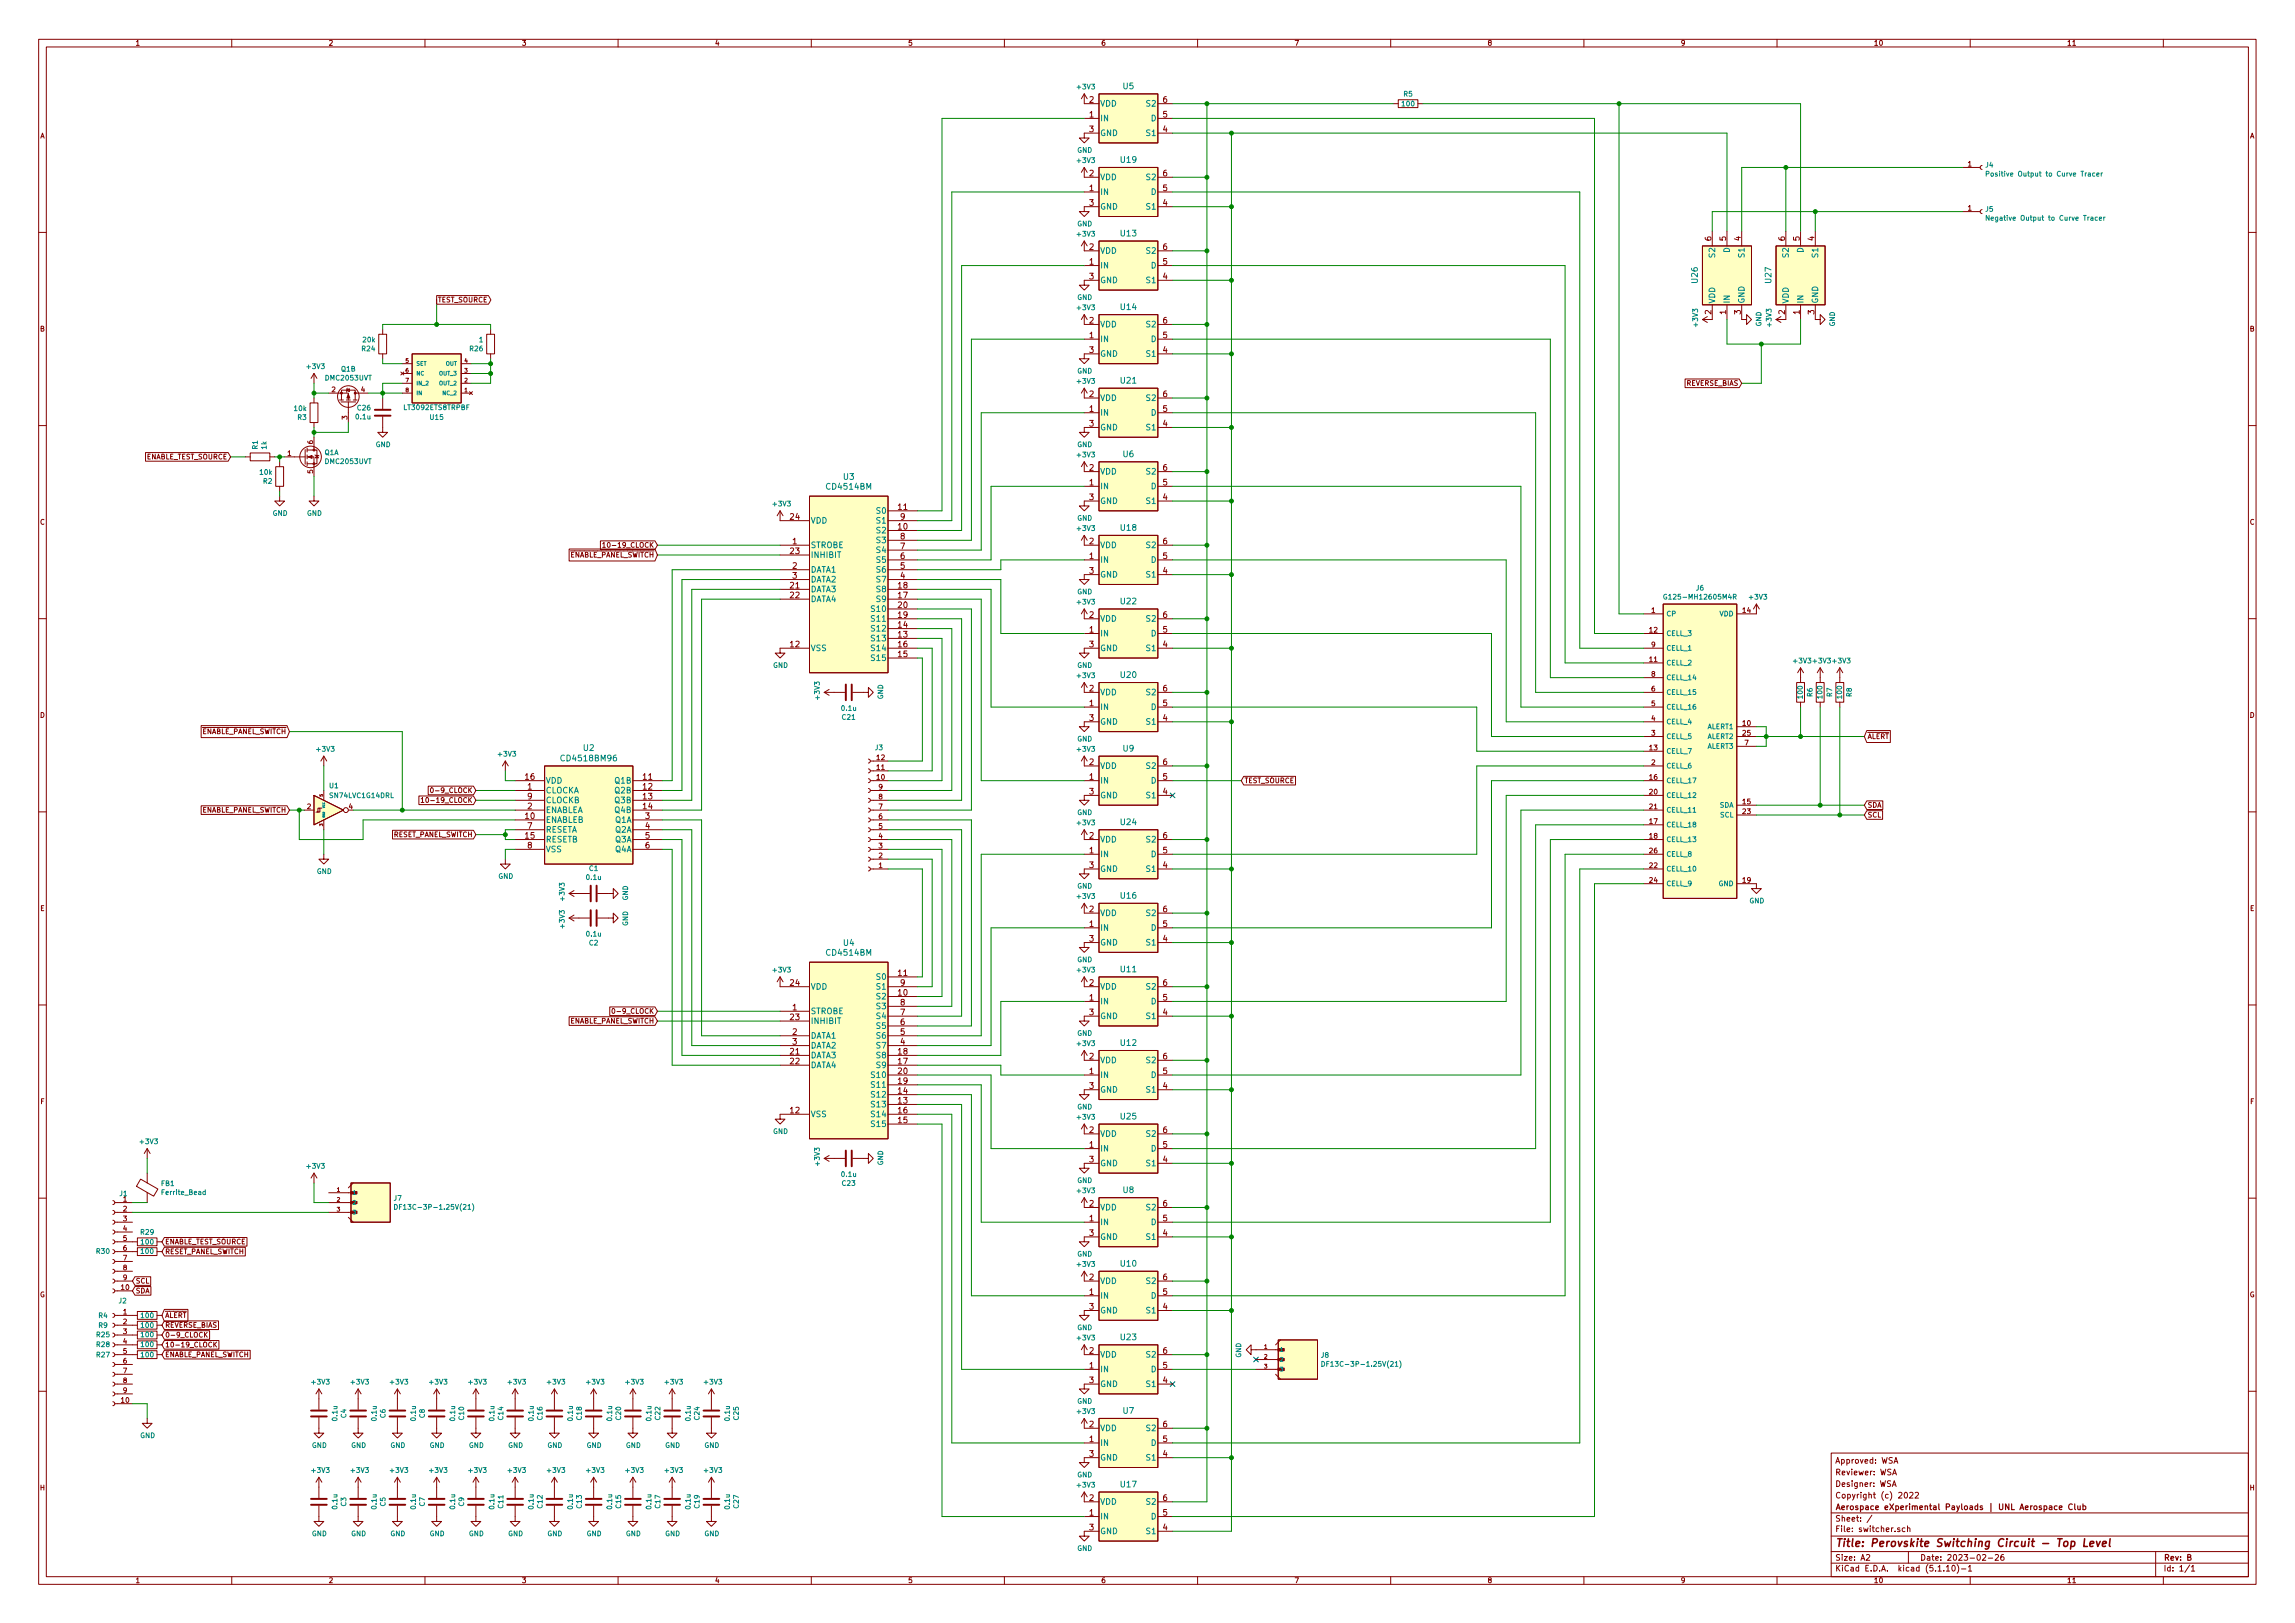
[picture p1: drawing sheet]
<svg xmlns="http://www.w3.org/2000/svg" width="594mm" height="420mm" viewBox="0 0 594 420" stroke-linecap="round" stroke-linejoin="round" font-family="sans-serif">
<defs><g id="words">
<text font-size="2.8" fill="#840000" x="475" y="400.4">Title: Perovskite Switching Circuit - Top Level</text>
<g font-size="2.1" fill="#008484">
<text x="290.8" y="23.1">U5</text>
<text x="284.7" y="27.6">VDD</text>
<text x="296.9" y="27.6">S2</text>
<text x="284.7" y="31.4">IN</text>
<text x="284.7" y="35.2">GND</text>
<text x="296.9" y="35.2">S1</text>
<text x="298" y="31.4">D</text>
<text x="284.7" y="46.6">VDD</text>
<text x="290.2" y="42.1">U19</text>
<text x="296.9" y="46.6">S2</text>
<text x="284.7" y="50.4">IN</text>
<text x="298" y="50.4">D</text>
<text x="284.7" y="54.2">GND</text>
<text x="296.9" y="54.2">S1</text>
<text x="284.7" y="65.7">VDD</text>
<text x="290.2" y="61.2">U13</text>
<text x="296.9" y="65.7">S2</text>
<text x="447.8" y="65.4" transform="rotate(-90 447.8 65.4)">D</text>
<text x="466.8" y="65.4" transform="rotate(-90 466.8 65.4)">D</text>
<text x="284.7" y="69.5">IN</text>
<text x="298" y="69.5">D</text>
<text x="444" y="66.5" transform="rotate(-90 444 66.5)">S2</text>
<text x="451.6" y="66.5" transform="rotate(-90 451.6 66.5)">S1</text>
<text x="463" y="66.5" transform="rotate(-90 463 66.5)">S2</text>
<text x="470.6" y="66.5" transform="rotate(-90 470.6 66.5)">S1</text>
<text x="284.7" y="73.3">GND</text>
<text x="296.9" y="73.3">S1</text>
<text x="439.5" y="73.2" transform="rotate(-90 439.5 73.2)">U26</text>
<text x="458.5" y="73.2" transform="rotate(-90 458.5 73.2)">U27</text>
<text x="290.2" y="80.2">U14</text>
<text x="444" y="78.7" transform="rotate(-90 444 78.7)">VDD</text>
<text x="447.8" y="78.7" transform="rotate(-90 447.8 78.7)">IN</text>
<text x="451.6" y="78.7" transform="rotate(-90 451.6 78.7)">GND</text>
<text x="463" y="78.7" transform="rotate(-90 463 78.7)">VDD</text>
<text x="466.8" y="78.7" transform="rotate(-90 466.8 78.7)">IN</text>
<text x="470.6" y="78.7" transform="rotate(-90 470.6 78.7)">GND</text>
<text x="284.7" y="88.5">IN</text>
<text x="284.7" y="84.7">VDD</text>
<text x="296.9" y="84.7">S2</text>
<text x="298" y="88.5">D</text>
<text x="284.7" y="92.3">GND</text>
<text x="296.9" y="92.3">S1</text>
<text x="290.2" y="99.3">U21</text>
<text x="284.7" y="107.6">IN</text>
<text x="284.7" y="103.8">VDD</text>
<text x="296.9" y="103.8">S2</text>
<text x="298" y="107.6">D</text>
<text x="284.7" y="111.4">GND</text>
<text x="296.9" y="111.4">S1</text>
<text x="290.8" y="118.3">U6</text>
<text x="218.4" y="124.2">U3</text>
<text x="284.7" y="122.8">VDD</text>
<text x="296.9" y="122.8">S2</text>
<text x="214.2" y="126.7">CD4514BM</text>
<text x="284.7" y="126.6">IN</text>
<text x="284.7" y="130.4">GND</text>
<text x="296.9" y="130.4">S1</text>
<text x="298" y="126.6">D</text>
<text x="209.8" y="135.5">VDD</text>
<text x="227.1" y="133">S0</text>
<text x="227.1" y="135.5">S1</text>
<text x="290.2" y="137.4">U18</text>
<text x="209.8" y="141.9">STROBE</text>
<text x="227.1" y="138.1">S2</text>
<text x="227.1" y="143.1">S4</text>
<text x="227.1" y="140.6">S3</text>
<text x="284.7" y="141.9">VDD</text>
<text x="296.9" y="141.9">S2</text>
<text x="209.8" y="148.2">DATA1</text>
<text x="209.8" y="144.4">INHIBIT</text>
<text x="227.1" y="148.2">S6</text>
<text x="227.1" y="145.7">S5</text>
<text x="284.7" y="145.7">IN</text>
<text x="284.7" y="149.5">GND</text>
<text x="296.9" y="149.5">S1</text>
<text x="298" y="145.7">D</text>
<text x="209.8" y="153.3">DATA3</text>
<text x="209.8" y="155.8">DATA4</text>
<text x="209.8" y="150.8">DATA2</text>
<text x="227.1" y="155.8">S9</text>
<text x="227.1" y="153.3">S8</text>
<text x="227.1" y="150.8">S7</text>
<text x="225.9" y="160.9">S11</text>
<text x="225.9" y="158.4">S10</text>
<text x="284.7" y="160.9">VDD</text>
<text x="290.2" y="156.4">U22</text>
<text x="296.9" y="160.9">S2</text>
<text x="225.9" y="166">S13</text>
<text x="225.9" y="163.5">S12</text>
<text x="284.7" y="164.7">IN</text>
<text x="298" y="164.7">D</text>
<text x="209.8" y="168.5">VSS</text>
<text x="225.9" y="171.1">S15</text>
<text x="225.9" y="168.5">S14</text>
<text x="284.7" y="168.5">GND</text>
<text x="296.9" y="168.5">S1</text>
<text x="284.7" y="180">VDD</text>
<text x="290.2" y="175.5">U20</text>
<text x="296.9" y="180">S2</text>
<text x="284.7" y="183.8">IN</text>
<text x="298" y="183.8">D</text>
<text x="284.7" y="187.6">GND</text>
<text x="296.9" y="187.6">S1</text>
<text x="145.7" y="197.1">CD4518BM96</text>
<text x="151.1" y="194.4">U2</text>
<text x="290.8" y="194.5">U9</text>
<text x="141.2" y="202.8">VDD</text>
<text x="159.3" y="202.8">Q1B</text>
<text x="284.7" y="202.8">IN</text>
<text x="284.7" y="199">VDD</text>
<text x="296.9" y="199">S2</text>
<text x="298" y="202.8">D</text>
<text x="141.2" y="205.4">CLOCKA</text>
<text x="141.2" y="207.9">CLOCKB</text>
<text x="159.3" y="205.4">Q2B</text>
<text x="159.3" y="207.9">Q3B</text>
<text x="284.7" y="206.6">GND</text>
<text x="296.9" y="206.6">S1</text>
<text x="141.2" y="213">ENABLEB</text>
<text x="141.2" y="210.5">ENABLEA</text>
<text x="141.2" y="215.5">RESETA</text>
<text x="159.3" y="210.5">Q4B</text>
<text x="159.3" y="213">Q1A</text>
<text x="159.3" y="215.5">Q2A</text>
<text x="290.2" y="213.6">U24</text>
<text x="141.2" y="218.1">RESETB</text>
<text x="141.2" y="220.6">VSS</text>
<text x="159.3" y="218.1">Q3A</text>
<text x="159.3" y="220.6">Q4A</text>
<text x="284.7" y="221.9">IN</text>
<text x="284.7" y="218.1">VDD</text>
<text x="296.9" y="218.1">S2</text>
<text x="298" y="221.9">D</text>
<text x="284.7" y="225.7">GND</text>
<text x="296.9" y="225.7">S1</text>
<text x="290.2" y="232.6">U16</text>
<text x="284.7" y="237.1">VDD</text>
<text x="296.9" y="237.1">S2</text>
<text x="218.4" y="244.8">U4</text>
<text x="284.7" y="240.9">IN</text>
<text x="284.7" y="244.7">GND</text>
<text x="296.9" y="244.7">S1</text>
<text x="298" y="240.9">D</text>
<text x="214.2" y="247.4">CD4514BM</text>
<text x="290.2" y="251.7">U11</text>
<text x="209.8" y="256.2">VDD</text>
<text x="227.1" y="253.6">S0</text>
<text x="227.1" y="256.2">S1</text>
<text x="284.7" y="256.2">VDD</text>
<text x="296.9" y="256.2">S2</text>
<text x="209.8" y="262.5">STROBE</text>
<text x="227.1" y="258.7">S2</text>
<text x="227.1" y="263.8">S4</text>
<text x="227.1" y="261.3">S3</text>
<text x="284.7" y="260">IN</text>
<text x="284.7" y="263.8">GND</text>
<text x="296.9" y="263.8">S1</text>
<text x="298" y="260">D</text>
<text x="209.8" y="268.9">DATA1</text>
<text x="209.8" y="265.1">INHIBIT</text>
<text x="227.1" y="268.9">S6</text>
<text x="227.1" y="266.3">S5</text>
<text x="209.8" y="274">DATA3</text>
<text x="209.8" y="271.4">DATA2</text>
<text x="227.1" y="274">S8</text>
<text x="227.1" y="271.4">S7</text>
<text x="284.7" y="275.2">VDD</text>
<text x="290.2" y="270.7">U12</text>
<text x="296.9" y="275.2">S2</text>
<text x="209.8" y="276.5">DATA4</text>
<text x="225.9" y="281.6">S11</text>
<text x="225.9" y="279">S10</text>
<text x="227.1" y="276.5">S9</text>
<text x="284.7" y="279">IN</text>
<text x="298" y="279">D</text>
<text x="225.9" y="286.7">S13</text>
<text x="225.9" y="284.1">S12</text>
<text x="284.7" y="282.8">GND</text>
<text x="296.9" y="282.8">S1</text>
<text x="209.8" y="289.2">VSS</text>
<text x="225.9" y="291.7">S15</text>
<text x="225.9" y="289.2">S14</text>
<text x="290.2" y="289.8">U25</text>
<text x="284.7" y="298.1">IN</text>
<text x="284.7" y="294.3">VDD</text>
<text x="296.9" y="294.3">S2</text>
<text x="298" y="298.1">D</text>
<text x="284.7" y="301.9">GND</text>
<text x="296.9" y="301.9">S1</text>
<text x="290.8" y="308.8">U8</text>
<text x="284.7" y="317.1">IN</text>
<text x="284.7" y="313.3">VDD</text>
<text x="296.9" y="313.3">S2</text>
<text x="298" y="317.1">D</text>
<text x="284.7" y="320.9">GND</text>
<text x="296.9" y="320.9">S1</text>
<text x="290.2" y="327.9">U10</text>
<text x="284.7" y="332.4">VDD</text>
<text x="296.9" y="332.4">S2</text>
<text x="284.7" y="336.2">IN</text>
<text x="284.7" y="340">GND</text>
<text x="296.9" y="340">S1</text>
<text x="298" y="336.2">D</text>
<text x="290.2" y="346.9">U23</text>
<text x="284.7" y="351.4">VDD</text>
<text x="296.9" y="351.4">S2</text>
<text x="284.7" y="355.2">IN</text>
<text x="284.7" y="359">GND</text>
<text x="296.9" y="359">S1</text>
<text x="298" y="355.2">D</text>
<text x="290.8" y="366">U7</text>
<text x="284.7" y="370.5">VDD</text>
<text x="296.9" y="370.5">S2</text>
<text x="284.7" y="374.3">IN</text>
<text x="298" y="374.3">D</text>
<text x="284.7" y="378.1">GND</text>
<text x="296.9" y="378.1">S1</text>
<text x="284.7" y="389.5">VDD</text>
<text x="290.2" y="385">U17</text>
<text x="296.9" y="389.5">S2</text>
<text x="284.7" y="393.3">IN</text>
<text x="298" y="393.3">D</text>
<text x="284.7" y="397.1">GND</text>
<text x="296.9" y="397.1">S1</text>
</g>
<g font-size="2.1" fill="#840000">
<text x="282" y="26.6">2</text>
<text x="301" y="26.6">6</text>
<text x="282" y="30.4">1</text>
<text x="282" y="34.2">3</text>
<text x="301" y="34.2">4</text>
<text x="301" y="30.4">5</text>
<text x="282" y="45.6">2</text>
<text x="301" y="45.6">6</text>
<text x="282" y="49.4">1</text>
<text x="282" y="53.3">3</text>
<text x="301" y="53.3">4</text>
<text x="301" y="49.4">5</text>
<text x="282" y="64.7">2</text>
<text x="301" y="64.7">6</text>
<text x="443" y="62.3" transform="rotate(-90 443 62.3)">6</text>
<text x="446.8" y="62.3" transform="rotate(-90 446.8 62.3)">5</text>
<text x="450.6" y="62.3" transform="rotate(-90 450.6 62.3)">4</text>
<text x="462" y="62.3" transform="rotate(-90 462 62.3)">6</text>
<text x="465.8" y="62.3" transform="rotate(-90 465.8 62.3)">5</text>
<text x="469.6" y="62.3" transform="rotate(-90 469.6 62.3)">4</text>
<text x="282" y="68.5">1</text>
<text x="301" y="68.5">5</text>
<text x="282" y="72.3">3</text>
<text x="301" y="72.3">4</text>
<text x="282" y="83.7">2</text>
<text x="301" y="83.7">6</text>
<text x="443" y="81.4" transform="rotate(-90 443 81.4)">2</text>
<text x="446.8" y="81.4" transform="rotate(-90 446.8 81.4)">1</text>
<text x="450.6" y="81.4" transform="rotate(-90 450.6 81.4)">3</text>
<text x="462" y="81.4" transform="rotate(-90 462 81.4)">2</text>
<text x="465.8" y="81.4" transform="rotate(-90 465.8 81.4)">1</text>
<text x="469.6" y="81.4" transform="rotate(-90 469.6 81.4)">3</text>
<text x="282" y="87.5">1</text>
<text x="301" y="87.5">5</text>
<text x="282" y="91.4">3</text>
<text x="301" y="91.4">4</text>
<text x="282" y="106.6">1</text>
<text x="282" y="102.8">2</text>
<text x="301" y="106.6">5</text>
<text x="301" y="102.8">6</text>
<text x="282" y="110.4">3</text>
<text x="301" y="110.4">4</text>
<text x="282" y="125.6">1</text>
<text x="282" y="121.8">2</text>
<text x="301" y="125.6">5</text>
<text x="301" y="121.8">6</text>
<text x="232.5" y="132">11</text>
<text x="282" y="129.5">3</text>
<text x="301" y="129.5">4</text>
<text x="204.6" y="134.5">24</text>
<text x="232.5" y="137.1">10</text>
<text x="233.1" y="134.5">9</text>
<text x="204.6" y="143.4">23</text>
<text x="205.2" y="140.9">1</text>
<text x="233.1" y="142.2">7</text>
<text x="233.1" y="139.6">8</text>
<text x="282" y="140.9">2</text>
<text x="301" y="140.9">6</text>
<text x="205.2" y="147.2">2</text>
<text x="205.2" y="149.8">3</text>
<text x="233.1" y="149.8">4</text>
<text x="233.1" y="147.2">5</text>
<text x="233.1" y="144.7">6</text>
<text x="282" y="144.7">1</text>
<text x="282" y="148.5">3</text>
<text x="301" y="148.5">4</text>
<text x="301" y="144.7">5</text>
<text x="204.6" y="152.3">21</text>
<text x="204.6" y="154.9">22</text>
<text x="232.5" y="154.9">17</text>
<text x="232.5" y="152.3">18</text>
<text x="232.5" y="159.9">19</text>
<text x="232.5" y="157.4">20</text>
<text x="282" y="159.9">2</text>
<text x="301" y="159.9">6</text>
<text x="204.6" y="167.6">12</text>
<text x="232.5" y="165">13</text>
<text x="232.5" y="162.5">14</text>
<text x="232.5" y="167.6">16</text>
<text x="282" y="163.7">1</text>
<text x="282" y="167.6">3</text>
<text x="301" y="167.6">4</text>
<text x="301" y="163.7">5</text>
<text x="232.5" y="170.1">15</text>
<text x="282" y="179">2</text>
<text x="301" y="179">6</text>
<text x="282" y="182.8">1</text>
<text x="301" y="182.8">5</text>
<text x="282" y="186.6">3</text>
<text x="301" y="186.6">4</text>
<text x="136" y="201.8">16</text>
<text x="166.5" y="201.8">11</text>
<text x="282" y="201.8">1</text>
<text x="282" y="198">2</text>
<text x="301" y="201.8">5</text>
<text x="301" y="198">6</text>
<text x="136.6" y="204.4">1</text>
<text x="136.6" y="209.5">2</text>
<text x="136.6" y="206.9">9</text>
<text x="166.5" y="204.4">12</text>
<text x="166.5" y="206.9">13</text>
<text x="166.5" y="209.5">14</text>
<text x="282" y="205.7">3</text>
<text x="301" y="205.7">4</text>
<text x="136" y="212">10</text>
<text x="136.6" y="214.5">7</text>
<text x="167.1" y="212">3</text>
<text x="167.1" y="214.5">4</text>
<text x="136" y="217.1">15</text>
<text x="136.6" y="219.6">8</text>
<text x="167.1" y="217.1">5</text>
<text x="167.1" y="219.6">6</text>
<text x="282" y="220.9">1</text>
<text x="282" y="217.1">2</text>
<text x="301" y="220.9">5</text>
<text x="301" y="217.1">6</text>
<text x="282" y="224.7">3</text>
<text x="301" y="224.7">4</text>
<text x="282" y="239.9">1</text>
<text x="282" y="236.1">2</text>
<text x="301" y="239.9">5</text>
<text x="301" y="236.1">6</text>
<text x="282" y="243.8">3</text>
<text x="301" y="243.8">4</text>
<text x="204.6" y="255.2">24</text>
<text x="232.5" y="257.7">10</text>
<text x="232.5" y="252.6">11</text>
<text x="233.1" y="255.2">9</text>
<text x="282" y="255.2">2</text>
<text x="301" y="255.2">6</text>
<text x="205.2" y="261.5">1</text>
<text x="233.1" y="262.8">7</text>
<text x="233.1" y="260.3">8</text>
<text x="282" y="259">1</text>
<text x="282" y="262.8">3</text>
<text x="301" y="262.8">4</text>
<text x="301" y="259">5</text>
<text x="204.6" y="264.1">23</text>
<text x="205.2" y="267.9">2</text>
<text x="233.1" y="267.9">5</text>
<text x="233.1" y="265.3">6</text>
<text x="204.6" y="273">21</text>
<text x="204.6" y="275.5">22</text>
<text x="205.2" y="270.4">3</text>
<text x="232.5" y="275.5">17</text>
<text x="232.5" y="273">18</text>
<text x="233.1" y="270.4">4</text>
<text x="282" y="274.2">2</text>
<text x="301" y="274.2">6</text>
<text x="232.5" y="280.6">19</text>
<text x="232.5" y="278">20</text>
<text x="282" y="278">1</text>
<text x="282" y="281.9">3</text>
<text x="301" y="281.9">4</text>
<text x="301" y="278">5</text>
<text x="232.5" y="285.7">13</text>
<text x="232.5" y="283.1">14</text>
<text x="204.6" y="288.2">12</text>
<text x="232.5" y="290.7">15</text>
<text x="232.5" y="288.2">16</text>
<text x="282" y="293.3">2</text>
<text x="301" y="293.3">6</text>
<text x="282" y="297.1">1</text>
<text x="301" y="297.1">5</text>
<text x="282" y="300.9">3</text>
<text x="301" y="300.9">4</text>
<text x="282" y="316.1">1</text>
<text x="282" y="312.3">2</text>
<text x="301" y="316.1">5</text>
<text x="301" y="312.3">6</text>
<text x="282" y="320">3</text>
<text x="301" y="320">4</text>
<text x="282" y="335.2">1</text>
<text x="282" y="331.4">2</text>
<text x="301" y="335.2">5</text>
<text x="301" y="331.4">6</text>
<text x="282" y="339">3</text>
<text x="301" y="339">4</text>
<text x="282" y="350.4">2</text>
<text x="301" y="350.4">6</text>
<text x="282" y="354.2">1</text>
<text x="282" y="358.1">3</text>
<text x="301" y="358.1">4</text>
<text x="301" y="354.2">5</text>
<text x="282" y="369.5">2</text>
<text x="301" y="369.5">6</text>
<text x="282" y="373.3">1</text>
<text x="282" y="377.1">3</text>
<text x="301" y="377.1">4</text>
<text x="301" y="373.3">5</text>
<text x="475" y="381.9">Reviewer: WSA</text>
<text x="475" y="378.9">Approved: WSA</text>
<text x="282" y="388.5">2</text>
<text x="301" y="388.5">6</text>
<text x="475" y="387.9">Copyright (c) 2022</text>
<text x="475" y="384.9">Designer: WSA</text>
<text x="282" y="392.3">1</text>
<text x="301" y="392.3">5</text>
<text x="475" y="393.9">Sheet: /</text>
<text x="475" y="390.9">Aerospace eXperimental Payloads | UNL Aerospace Club</text>
<text x="282" y="396.2">3</text>
<text x="301" y="396.2">4</text>
<text x="475" y="396.6">File: switcher.sch</text>
<text x="475" y="406.8">KiCad E.D.A. kicad (5.1.10)-1</text>
<text x="475" y="404">Size: A2</text>
<text x="497" y="404">Date: 2023-02-26</text>
<text x="560" y="404">Rev: B</text>
<text x="560" y="406.8">Id: 1/1</text>
</g>
<g font-size="1.8" fill="#840000">
<text x="35" y="11.8">1</text>
<text x="85" y="11.8">2</text>
<text x="135" y="11.8">3</text>
<text x="185" y="11.8">4</text>
<text x="235" y="11.8">5</text>
<text x="285" y="11.8">6</text>
<text x="335" y="11.8">7</text>
<text x="385" y="11.8">8</text>
<text x="435" y="11.8">9</text>
<text x="485" y="11.8">10</text>
<text x="535" y="11.8">11</text>
<text x="10.4" y="35.8">A</text>
<text x="582.4" y="35.8">A</text>
<text x="509.4" y="43.1">1</text>
<text x="509.4" y="54.5">1</text>
<text x="113.3" y="78.3">TEST_SOURCE</text>
<text x="10.4" y="85.8">B</text>
<text x="582.4" y="85.8">B</text>
<text x="85.9" y="101.5">2</text>
<text x="93.5" y="101.5">4</text>
<text x="436.4" y="99.9">REVERSE_BIAS</text>
<text x="89.9" y="108.6" transform="rotate(-90 89.9 108.6)">3</text>
<text x="37.6" y="118.9">ENABLE_TEST_SOURCE</text>
<text x="74.4" y="118">1</text>
<text x="81" y="115" transform="rotate(-90 81 115)">6</text>
<text x="81" y="122.6" transform="rotate(-90 81 122.6)">5</text>
<text x="10.4" y="135.8">C</text>
<text x="582.4" y="135.8">C</text>
<text x="157.6" y="141.8">10-19_CLOCK</text>
<text x="147.2" y="144.3">ENABLE_PANEL_SWITCH</text>
<text x="427.5" y="158.7">1</text>
<text x="451.2" y="158.7">14</text>
<text x="427" y="163.7">12</text>
<text x="427.5" y="167.6">9</text>
<text x="427" y="171.4">11</text>
<text x="427.5" y="179">6</text>
<text x="427.5" y="175.2">8</text>
<text x="10.4" y="185.8">D</text>
<text x="427.5" y="182.8">5</text>
<text x="582.4" y="185.8">D</text>
<text x="51.9" y="190">ENABLE_PANEL_SWITCH</text>
<text x="427.5" y="190.4">3</text>
<text x="427.5" y="186.6">4</text>
<text x="451.2" y="187.9">10</text>
<text x="451.2" y="190.4">25</text>
<text x="483.4" y="191.3">ALERT</text>
<text x="227" y="196.8">12</text>
<text x="427" y="194.2">13</text>
<text x="451.6" y="193">7</text>
<text x="227" y="201.8">10</text>
<text x="227" y="199.3">11</text>
<text x="322.1" y="202.7">TEST_SOURCE</text>
<text x="427" y="201.8">16</text>
<text x="427.5" y="198">2</text>
<text x="79.5" y="209.5">2</text>
<text x="90.3" y="209.5">4</text>
<text x="110.6" y="207.8">10-19_CLOCK</text>
<text x="112.6" y="205.3">0-9_CLOCK</text>
<text x="227.5" y="209.5">7</text>
<text x="227.5" y="206.9">8</text>
<text x="227.5" y="204.4">9</text>
<text x="427" y="205.7">20</text>
<text x="427" y="209.5">21</text>
<text x="451.2" y="208.2">15</text>
<text x="483.4" y="209.1">SDA</text>
<text x="51.9" y="210.4">ENABLE_PANEL_SWITCH</text>
<text x="227.5" y="214.5">5</text>
<text x="227.5" y="212">6</text>
<text x="427" y="213.3">17</text>
<text x="451.2" y="210.7">23</text>
<text x="483.4" y="211.6">SCL</text>
<text x="101.6" y="216.7">RESET_PANEL_SWITCH</text>
<text x="227.5" y="219.6">3</text>
<text x="227.5" y="217.1">4</text>
<text x="427" y="217.1">18</text>
<text x="427" y="220.9">26</text>
<text x="227.5" y="224.7">1</text>
<text x="227.5" y="222.2">2</text>
<text x="427" y="224.7">22</text>
<text x="427" y="228.5">24</text>
<text x="451.2" y="228.5">19</text>
<text x="10.4" y="235.8">E</text>
<text x="582.4" y="235.8">E</text>
<text x="159.6" y="262.4">0-9_CLOCK</text>
<text x="147.2" y="265">ENABLE_PANEL_SWITCH</text>
<text x="10.5" y="285.8">F</text>
<text x="582.5" y="285.8">F</text>
<text x="31.9" y="313.6">2</text>
<text x="31.9" y="316.1">3</text>
<text x="31.9" y="318.7">4</text>
<text x="31.9" y="321.2">5</text>
<text x="31.9" y="323.8">6</text>
<text x="42.7" y="322.1">ENABLE_TEST_SOURCE</text>
<text x="31.9" y="326.3">7</text>
<text x="31.9" y="328.8">8</text>
<text x="42.7" y="324.7">RESET_PANEL_SWITCH</text>
<text x="10.3" y="335.8">G</text>
<text x="31.4" y="333.9">10</text>
<text x="31.9" y="331.4">9</text>
<text x="35.1" y="332.3">SCL</text>
<text x="35.1" y="334.8">SDA</text>
<text x="582.3" y="335.8">G</text>
<text x="31.9" y="340.3">1</text>
<text x="42.7" y="341.2">ALERT</text>
<text x="31.9" y="342.8">2</text>
<text x="31.9" y="345.4">3</text>
<text x="31.9" y="347.9">4</text>
<text x="42.7" y="343.7">REVERSE_BIAS</text>
<text x="42.7" y="346.2">0-9_CLOCK</text>
<text x="31.9" y="350.4">5</text>
<text x="31.9" y="353">6</text>
<text x="42.7" y="351.3">ENABLE_PANEL_SWITCH</text>
<text x="42.7" y="348.8">10-19_CLOCK</text>
<text x="31.9" y="355.5">7</text>
<text x="31.9" y="358.1">8</text>
<text x="31.4" y="363.1">10</text>
<text x="31.9" y="360.6">9</text>
<text x="10.4" y="385.8">H</text>
<text x="582.4" y="385.8">H</text>
<text x="35" y="409.8">1</text>
<text x="85" y="409.8">2</text>
<text x="135" y="409.8">3</text>
<text x="185" y="409.8">4</text>
<text x="235" y="409.8">5</text>
<text x="285" y="409.8">6</text>
<text x="335" y="409.8">7</text>
<text x="385" y="409.8">8</text>
<text x="435" y="409.8">9</text>
<text x="485" y="409.8">10</text>
<text x="535" y="409.8">11</text>
</g>
<g font-size="1.8" fill="#008484">
<text x="279" y="23.1">+3V3</text>
<text x="363" y="27.5">100</text>
<text x="363.4" y="25">R5</text>
<text x="278.8" y="39.5">GND</text>
<text x="279" y="42.2">+3V3</text>
<text x="514" y="43.4">J4</text>
<text x="515.8" y="45.7">Positive Output to Curve Tracer</text>
<text x="278.8" y="58.6">GND</text>
<text x="514" y="54.8">J5</text>
<text x="515.8" y="57.1">Negative Output to Curve Tracer</text>
<text x="279" y="61.2">+3V3</text>
<text x="278.8" y="77.6">GND</text>
<text x="279" y="80.3">+3V3</text>
<text x="94" y="88.6">20k</text>
<text x="124.1" y="88.6">1</text>
<text x="439.5" y="84.4" transform="rotate(-90 439.5 84.4)">+3V3</text>
<text x="455.9" y="84.5" transform="rotate(-90 455.9 84.5)">GND</text>
<text x="458.6" y="84.4" transform="rotate(-90 458.6 84.4)">+3V3</text>
<text x="475" y="84.5" transform="rotate(-90 475 84.5)">GND</text>
<text x="79.6" y="95.5">+3V3</text>
<text x="93.7" y="90.9">R24</text>
<text x="121.7" y="90.9">R26</text>
<text x="84.4" y="98.5">DMC2053UVT</text>
<text x="88.4" y="96.2">Q1B</text>
<text x="278.8" y="96.7">GND</text>
<text x="279" y="99.3">+3V3</text>
<text x="76.2" y="106.4">10k</text>
<text x="92.6" y="106.2">C26</text>
<text x="104.8" y="106.1">LT3092ETS8TRPBF</text>
<text x="77.1" y="108.7">R3</text>
<text x="92.2" y="108.6">0.1u</text>
<text x="111.4" y="108.7">U15</text>
<text x="66.7" y="116.3" transform="rotate(-90 66.7 116.3)">R1</text>
<text x="69" y="116.3" transform="rotate(-90 69 116.3)">1k</text>
<text x="84" y="117.8">Q1A</text>
<text x="97.2" y="115.7">GND</text>
<text x="278.8" y="115.7">GND</text>
<text x="279" y="118.4">+3V3</text>
<text x="67.3" y="122.9">10k</text>
<text x="68.2" y="125.2">R2</text>
<text x="84.4" y="120.1">DMC2053UVT</text>
<text x="200.2" y="131.1">+3V3</text>
<text x="70.6" y="133.5">GND</text>
<text x="79.5" y="133.5">GND</text>
<text x="278.8" y="134.8">GND</text>
<text x="279" y="137.4">+3V3</text>
<text x="278.8" y="153.8">GND</text>
<text x="431.9" y="155.2">G125-MH12605M4R</text>
<text x="439.1" y="152.9">J6</text>
<text x="453" y="155.2">+3V3</text>
<text x="279" y="156.5">+3V3</text>
<text x="431.3" y="159.6">CP</text>
<text x="445.1" y="159.6">VDD</text>
<text x="431.3" y="164.6">CELL_3</text>
<text x="200.1" y="172.9">GND</text>
<text x="278.8" y="172.9">GND</text>
<text x="431.3" y="172.3">CELL_2</text>
<text x="431.3" y="168.4">CELL_1</text>
<text x="464.4" y="171.7">+3V3 +3V3 +3V3</text>
<text x="279" y="175.5">+3V3</text>
<text x="431.3" y="179.9">CELL_15</text>
<text x="431.3" y="176.1">CELL_14</text>
<text x="212.2" y="180.9" transform="rotate(-90 212.2 180.9)">+3V3</text>
<text x="218" y="184">0.1u</text>
<text x="228.6" y="181.1" transform="rotate(-90 228.6 181.1)">GND</text>
<text x="431.3" y="183.7">CELL_16</text>
<text x="466.6" y="180.7" transform="rotate(-90 466.6 180.7)">100</text>
<text x="469.2" y="180.4" transform="rotate(-90 469.2 180.4)">R6</text>
<text x="471.7" y="180.7" transform="rotate(-90 471.7 180.7)">100</text>
<text x="474.3" y="180.4" transform="rotate(-90 474.3 180.4)">R7</text>
<text x="476.8" y="180.7" transform="rotate(-90 476.8 180.7)">100</text>
<text x="479.3" y="180.4" transform="rotate(-90 479.3 180.4)">R8</text>
<text x="218.1" y="186.3">C21</text>
<text x="278.8" y="191.9">GND</text>
<text x="431.3" y="191.3">CELL_5</text>
<text x="431.3" y="187.5">CELL_4</text>
<text x="441.9" y="188.8">ALERT1</text>
<text x="441.9" y="191.3">ALERT2</text>
<text x="82.1" y="194.6">+3V3</text>
<text x="129.1" y="195.9">+3V3</text>
<text x="226.6" y="194.2">J3</text>
<text x="279" y="194.6">+3V3</text>
<text x="431.3" y="195.1">CELL_7</text>
<text x="441.9" y="193.8">ALERT3</text>
<text x="431.3" y="202.7">CELL_17</text>
<text x="431.3" y="198.9">CELL_6</text>
<text x="85.3" y="204.1">U1</text>
<text x="85.6" y="206.6">SN74LVC1G14DRL</text>
<text x="431.3" y="206.5">CELL_12</text>
<text x="445.1" y="209.1">SDA</text>
<text x="278.8" y="211">GND</text>
<text x="279" y="213.6">+3V3</text>
<text x="431.3" y="214.2">CELL_18</text>
<text x="431.3" y="210.4">CELL_11</text>
<text x="445.3" y="211.6">SCL</text>
<text x="431.3" y="218">CELL_13</text>
<text x="431.3" y="221.8">CELL_8</text>
<text x="82" y="226.2">GND</text>
<text x="129" y="227.5">GND</text>
<text x="151.9" y="227.8">0.1u</text>
<text x="152.6" y="225.5">C1</text>
<text x="431.3" y="225.6">CELL_10</text>
<text x="146.2" y="233" transform="rotate(-90 146.2 233)">+3V3</text>
<text x="162.6" y="233.1" transform="rotate(-90 162.6 233.1)">GND</text>
<text x="278.8" y="230">GND</text>
<text x="279" y="232.7">+3V3</text>
<text x="431.3" y="229.4">CELL_9</text>
<text x="444.9" y="229.4">GND</text>
<text x="452.8" y="233.8">GND</text>
<text x="162.6" y="239.7" transform="rotate(-90 162.6 239.7)">GND</text>
<text x="146.2" y="240.1" transform="rotate(-90 146.2 240.1)">+3V3</text>
<text x="151.9" y="242.4">0.1u</text>
<text x="152.6" y="244.7">C2</text>
<text x="200.2" y="251.7">+3V3</text>
<text x="278.8" y="249.1">GND</text>
<text x="279" y="251.7">+3V3</text>
<text x="278.8" y="268.1">GND</text>
<text x="279" y="270.8">+3V3</text>
<text x="278.8" y="287.2">GND</text>
<text x="200.1" y="293.5">GND</text>
<text x="279" y="289.8">+3V3</text>
<text x="36.4" y="296.2">+3V3</text>
<text x="79.6" y="302.5">+3V3</text>
<text x="212.2" y="301.6" transform="rotate(-90 212.2 301.6)">+3V3</text>
<text x="218" y="304.7">0.1u</text>
<text x="228.6" y="301.7" transform="rotate(-90 228.6 301.7)">GND</text>
<text x="31" y="309.6">J1</text>
<text x="31.9" y="311.1">1</text>
<text x="41.8" y="307">FB1</text>
<text x="42.1" y="309.3">Ferrite_Bead</text>
<text x="102" y="310.8">J7</text>
<text x="218.1" y="307">C23</text>
<text x="278.8" y="306.2">GND</text>
<text x="279" y="308.9">+3V3</text>
<text x="104" y="313.1">DF13C-3P-1.25V(21)</text>
<text x="36.5" y="319.6">R29</text>
<text x="36.6" y="322.2">100</text>
<text x="25" y="324.6">R30</text>
<text x="36.6" y="324.6">100</text>
<text x="278.8" y="325.3">GND</text>
<text x="279" y="327.9">+3V3</text>
<text x="25.6" y="341.2">R4</text>
<text x="30.8" y="337.4">J2</text>
<text x="36.6" y="341.2">100</text>
<text x="25" y="346.2">R25</text>
<text x="25.6" y="343.8">R9</text>
<text x="36.6" y="346.2">100</text>
<text x="36.6" y="343.8">100</text>
<text x="278.8" y="344.3">GND</text>
<text x="279" y="347">+3V3</text>
<text x="25" y="348.7">R28</text>
<text x="25" y="351.4">R27</text>
<text x="36.6" y="348.7">100</text>
<text x="36.6" y="351.4">100</text>
<text x="321.3" y="351.5" transform="rotate(-90 321.3 351.5)">GND</text>
<text x="342" y="351.5">J8</text>
<text x="344.1" y="353.8">DF13C-3P-1.25V(21)</text>
<text x="80.8" y="358.4">+3V3</text>
<text x="91" y="358.4">+3V3</text>
<text x="101.2" y="358.4">+3V3</text>
<text x="111.3" y="358.4">+3V3</text>
<text x="121.5" y="358.4">+3V3</text>
<text x="131.6" y="358.4">+3V3</text>
<text x="141.8" y="358.4">+3V3</text>
<text x="152" y="358.4">+3V3</text>
<text x="162.1" y="358.4">+3V3</text>
<text x="172.3" y="358.4">+3V3</text>
<text x="182.4" y="358.4">+3V3</text>
<text x="278.8" y="363.4">GND</text>
<text x="87.3" y="367.7" transform="rotate(-90 87.3 367.7)">0.1u</text>
<text x="89.6" y="367" transform="rotate(-90 89.6 367)">C4</text>
<text x="97.5" y="367.7" transform="rotate(-90 97.5 367.7)">0.1u</text>
<text x="99.8" y="367" transform="rotate(-90 99.8 367)">C6</text>
<text x="107.6" y="367.7" transform="rotate(-90 107.6 367.7)">0.1u</text>
<text x="110" y="367" transform="rotate(-90 110 367)">C8</text>
<text x="117.8" y="367.7" transform="rotate(-90 117.8 367.7)">0.1u</text>
<text x="120.1" y="367.5" transform="rotate(-90 120.1 367.5)">C10</text>
<text x="128" y="367.7" transform="rotate(-90 128 367.7)">0.1u</text>
<text x="130.3" y="367.5" transform="rotate(-90 130.3 367.5)">C14</text>
<text x="138.1" y="367.7" transform="rotate(-90 138.1 367.7)">0.1u</text>
<text x="140.4" y="367.5" transform="rotate(-90 140.4 367.5)">C16</text>
<text x="148.3" y="367.7" transform="rotate(-90 148.3 367.7)">0.1u</text>
<text x="150.6" y="367.5" transform="rotate(-90 150.6 367.5)">C18</text>
<text x="158.4" y="367.7" transform="rotate(-90 158.4 367.7)">0.1u</text>
<text x="160.8" y="367.5" transform="rotate(-90 160.8 367.5)">C20</text>
<text x="168.6" y="367.7" transform="rotate(-90 168.6 367.7)">0.1u</text>
<text x="170.9" y="367.5" transform="rotate(-90 170.9 367.5)">C22</text>
<text x="178.8" y="367.7" transform="rotate(-90 178.8 367.7)">0.1u</text>
<text x="181.1" y="367.5" transform="rotate(-90 181.1 367.5)">C24</text>
<text x="188.9" y="367.7" transform="rotate(-90 188.9 367.7)">0.1u</text>
<text x="191.2" y="367.5" transform="rotate(-90 191.2 367.5)">C25</text>
<text x="279" y="366">+3V3</text>
<text x="36.3" y="372.3">GND</text>
<text x="80.7" y="374.8">GND</text>
<text x="90.9" y="374.8">GND</text>
<text x="101" y="374.8">GND</text>
<text x="111.2" y="374.8">GND</text>
<text x="121.4" y="374.8">GND</text>
<text x="131.5" y="374.8">GND</text>
<text x="141.7" y="374.8">GND</text>
<text x="151.8" y="374.8">GND</text>
<text x="162" y="374.8">GND</text>
<text x="172.2" y="374.8">GND</text>
<text x="182.3" y="374.8">GND</text>
<text x="80.8" y="381.3">+3V3</text>
<text x="91" y="381.3">+3V3</text>
<text x="101.2" y="381.3">+3V3</text>
<text x="111.3" y="381.3">+3V3</text>
<text x="121.5" y="381.3">+3V3</text>
<text x="131.6" y="381.3">+3V3</text>
<text x="141.8" y="381.3">+3V3</text>
<text x="152" y="381.3">+3V3</text>
<text x="162.1" y="381.3">+3V3</text>
<text x="172.3" y="381.3">+3V3</text>
<text x="182.4" y="381.3">+3V3</text>
<text x="278.8" y="382.4">GND</text>
<text x="89.6" y="389.9" transform="rotate(-90 89.6 389.9)">C3</text>
<text x="99.8" y="389.9" transform="rotate(-90 99.8 389.9)">C5</text>
<text x="110" y="389.9" transform="rotate(-90 110 389.9)">C7</text>
<text x="120.1" y="389.9" transform="rotate(-90 120.1 389.9)">C9</text>
<text x="279" y="385.1">+3V3</text>
<text x="87.3" y="390.5" transform="rotate(-90 87.3 390.5)">0.1u</text>
<text x="97.5" y="390.5" transform="rotate(-90 97.5 390.5)">0.1u</text>
<text x="107.6" y="390.5" transform="rotate(-90 107.6 390.5)">0.1u</text>
<text x="117.8" y="390.5" transform="rotate(-90 117.8 390.5)">0.1u</text>
<text x="128" y="390.5" transform="rotate(-90 128 390.5)">0.1u</text>
<text x="130.3" y="390.4" transform="rotate(-90 130.3 390.4)">C11</text>
<text x="138.1" y="390.5" transform="rotate(-90 138.1 390.5)">0.1u</text>
<text x="140.4" y="390.4" transform="rotate(-90 140.4 390.4)">C12</text>
<text x="148.3" y="390.5" transform="rotate(-90 148.3 390.5)">0.1u</text>
<text x="150.6" y="390.4" transform="rotate(-90 150.6 390.4)">C13</text>
<text x="158.4" y="390.5" transform="rotate(-90 158.4 390.5)">0.1u</text>
<text x="160.8" y="390.4" transform="rotate(-90 160.8 390.4)">C15</text>
<text x="168.6" y="390.5" transform="rotate(-90 168.6 390.5)">0.1u</text>
<text x="170.9" y="390.4" transform="rotate(-90 170.9 390.4)">C17</text>
<text x="178.8" y="390.5" transform="rotate(-90 178.8 390.5)">0.1u</text>
<text x="181.1" y="390.4" transform="rotate(-90 181.1 390.4)">C19</text>
<text x="188.9" y="390.5" transform="rotate(-90 188.9 390.5)">0.1u</text>
<text x="191.2" y="390.4" transform="rotate(-90 191.2 390.4)">C27</text>
<text x="80.7" y="397.7">GND</text>
<text x="90.9" y="397.7">GND</text>
<text x="101" y="397.7">GND</text>
<text x="111.2" y="397.7">GND</text>
<text x="121.4" y="397.7">GND</text>
<text x="131.5" y="397.7">GND</text>
<text x="141.7" y="397.7">GND</text>
<text x="151.8" y="397.7">GND</text>
<text x="162" y="397.7">GND</text>
<text x="172.2" y="397.7">GND</text>
<text x="182.3" y="397.7">GND</text>
<text x="278.8" y="401.5">GND</text>
</g>
<g font-size="1.4" fill="#840000">
<text x="105" y="93.9">5</text>
<text x="120.3" y="93.9">4</text>
<text x="105" y="96.4">6</text>
<text x="105" y="99">7</text>
<text x="105" y="101.5">8</text>
<text x="120.3" y="101.5">1</text>
<text x="120.3" y="99">2</text>
<text x="120.3" y="96.4">3</text>
<text x="87.2" y="308.5">1</text>
<text x="87.2" y="311.1">2</text>
<text x="87.2" y="313.6">3</text>
<text x="327.3" y="349.2">1</text>
<text x="327.3" y="351.7">2</text>
<text x="327.3" y="354.2">3</text>
</g>
<g font-size="1.4" fill="#008484">
<text x="107.7" y="94.7">SET</text>
<text x="115.4" y="94.7">OUT</text>
<text x="107.7" y="97.2">NC</text>
<text x="107.7" y="99.7">IN_2</text>
<text x="113.8" y="99.7">OUT_2</text>
<text x="113.8" y="97.2">OUT_3</text>
<text x="107.7" y="102.3">IN</text>
<text x="114.8" y="102.3">NC_2</text>
<text x="91.2" y="309.3">1</text>
<text x="91.2" y="311.8">2</text>
<text x="91.2" y="314.4">3</text>
<text x="331.2" y="349.9">1</text>
<text x="331.2" y="352.5">2</text>
<text x="331.2" y="355">3</text>
</g>
<g font-size="1.1" fill="#840000">
<text x="83.6" y="206.2" transform="rotate(-90 83.6 206.2)">5</text>
<text x="83.6" y="213.8" transform="rotate(-90 83.6 213.8)">3</text>
</g>
<g font-size=".7" fill="#008484">
<text x="84.1" y="209.2" transform="rotate(-90 84.1 209.2)">VCC</text>
<text x="84.1" y="211.8" transform="rotate(-90 84.1 211.8)">GND</text>
</g>
</g></defs>
<g fill="none" stroke="#840000" stroke-width=".26">
<path d="M10 10.2h574v400h-574zM12 12.2h570v396h-570zM60 10.2v2M110 10.2v2M160 10.2v2M210 10.2v2M260 10.2v2M310 10.2v2M360 10.2v2M410 10.2v2M460 10.2v2M510 10.2v2"/>
<path d="M536.5 11.8h.8M560 10.2v2M280.7 24.3v2.5h3.8M280.7 24.3l-.8 1.3M280.7 24.3l.7 1.3M280.7 30.6h3.8M284.5 24.3h15.2v12.7h-15.2zM284.5 34.5h-3.8v1.2h1.2l-1.2 1.3-1.3-1.3h1.3M299.7 26.8h3.8M299.7 30.6h3.8M299.7 34.5h3.8M360.7 26.8h1.2"/>
<path d="M361.9 25.8h5.1v2.1h-5.1zM367 26.8h1.3M280.7 43.3v2.6h3.8M280.7 49.7h3.8M280.7 43.3l-.8 1.3M280.7 43.3l.7 1.3M284.5 43.3h15.2v12.7h-15.2zM284.5 53.5h-3.8v1.3h1.2l-1.2 1.2-1.3-1.2h1.3M299.7 49.7h3.8M299.7 45.9h3.8M299.7 53.5h3.8M443.2 59.9v3.8"/>
<path d="M447 59.9v3.8M450.8 59.9v3.8M462.3 59.9v3.8M466.1 59.9v3.8M469.9 59.9v3.8M508 43.3h4.6M508 54.8h4.6M513.1 42.8l-.5 .5 .1 .4 .4 .2M513.1 54.3l-.5 .4 .1 .4 .4 .2M10 60.2h2M113 76.5h13.4l.7 1.1-.7 1.2h-13.4zM280.7 62.4v2.5h3.8"/>
<path d="M280.7 68.7h3.8M280.7 62.4l-.8 1.3M280.7 62.4l.7 1.3M284.5 62.4h15.2v12.7h-15.2zM284.5 72.6h-3.8v1.2h1.2l-1.2 1.3-1.3-1.3h1.3M299.7 68.7h3.8M299.7 64.9h3.8M299.7 72.6h3.8M440.7 63.7h12.7v15.2h-12.7zM443.2 78.9v3.8h-2.5M447 78.9v3.8M450.8 78.9v3.8h1.3v-1.3l1.3 1.3-1.3 1.3v-1.3"/>
<path d="M459.7 63.7h12.7v15.2h-12.7zM462.3 78.9v3.8h-2.6M466.1 78.9v3.8M469.9 78.9v3.8h1.3v-1.3l1.2 1.3-1.2 1.3v-1.3M582 60.2h2M81.3 96.7v2.5M81.3 96.7l-.8 1.3M81.3 96.7l.7 1.3M98 86.5h2.1v5.1h-2.1zM99.1 85.3v1.2M99.1 91.6v1.3M103.8 96.3l.7 .8"/>
<path d="M104.1 99.2h2.6M104.1 96.7h2.6M104.1 94.1h2.6M104.5 96.3l-.7 .8M106.7 91.6h12.7v12.7h-12.7zM119.4 99.2h2.5M119.4 96.7h2.5M119.4 94.1h2.5M126 86.5h2v5.1h-2zM127 85.3v1.2M127 91.6v1.3M280.7 81.4l-.8 1.3"/>
<path d="M280.7 81.4v2.6h3.8M280.7 81.4l.7 1.3M280.7 87.8h3.8M284.5 81.4h15.2v12.7h-15.2zM284.5 91.6h-3.8v1.3h1.2l-1.2 1.2-1.3-1.2h1.3M299.7 87.8h3.8M299.7 84h3.8M299.7 91.6h3.8M436.2 98.1h14l.6 1.1-.6 1.1h-14zM440.7 82.7l1.3 .8M442 82l-1.3 .7M459.7 82.7l1.3 .8"/>
<path d="M461 82l-1.3 .7M10 110.2h2M37.7 117.2h21.4l.6 1.1-.6 1.1h-21.4zM63.5 118.3h1.3M64.8 117.3h5v2h-5zM69.8 118.3h1.3M72.4 119.5v1.3M73.7 118.3h5.3M79 116.4v3.8M79.5 118.3h1.8v5.1M79.5 116.5h2.5v3.6h-2.5M79.5 116v1"/>
<path d="M79.5 117.8v1M79.5 119.5v1.1M80.3 104.3h2v5.1h-2zM81.3 103v1.3M81.3 109.4v1.3M81.3 113.2v3.3M81.5 117.8l1 .2M82 117.9l.4 .6h-.7zM85.1 101.8h5.1v1.7M87.9 103.5h1M88.3 104.1h3.8M88.4 103.5v-2.5h3.5v2.5"/>
<path d="M89.7 103.5h1M89.8 101l.6-.4v.8zM89.9 100.5l-.2 1M90.2 104.1v5.3M91.4 103.5h1.1M91.9 101.8h3.3M99.1 107.9v4h1.2l-1.2 1.3-1.3-1.3h1.3M99.1 103v2.8M104.1 101.8h2.6M119.4 101.8h2.5M121.5 101.4l.8 .8M122.3 101.4l-.8 .8"/>
<path d="M280.7 100.5v2.5h3.8M280.7 119.5v2.6h3.8M280.7 100.5l-.8 1.3M280.7 100.5l.7 1.3M280.7 119.5l-.8 1.3M280.7 119.5l.7 1.3M280.7 106.8h3.8M284.5 100.5h15.2v12.7h-15.2zM284.5 119.5h15.2v12.7h-15.2zM284.5 110.7h-3.8v1.2h1.2l-1.2 1.3-1.3-1.3h1.3M299.7 106.8h3.8M299.7 103h3.8"/>
<path d="M299.7 110.7h3.8M582 110.2h2M71.4 120.8h2v5.1h-2zM72.4 128.4v1.3h1.3l-1.3 1.3-1.3-1.3h1.3M72.4 125.9v1.3M81.3 128.4v1.3h1.2l-1.2 1.3-1.3-1.3h1.3M201.9 132.2v2.6h7.6M201.9 132.2l-.7 1.3M201.9 132.2l.8 1.3M209.5 128.4h20.4v45.8h-20.4zM229.9 137.3h7.6M229.9 132.2h7.6"/>
<path d="M229.9 134.8h7.6M229.9 139.9h7.6M280.7 138.6v2.5h3.8M280.7 138.6l-.8 1.3M280.7 138.6l.7 1.3M280.7 125.9h3.8M284.5 138.6h15.2v12.7h-15.2zM284.5 129.7h-3.8v1.3h1.2l-1.2 1.2-1.3-1.2h1.3M299.7 125.9h3.8M299.7 122.1h3.8M299.7 129.7h3.8M147.3 142.1h22.2l.7 1.6-.7 1.5h-22.2z"/>
<path d="M155.4 140h14.1l.7 1.1-.7 1.2h-14.1zM156 140.8l.4-.4v1.3M156 141.7h.7M201.9 141.1h7.6M201.9 155.1h7.6M201.9 152.6h7.6M201.9 147.5h7.6M201.9 143.7h7.6M201.9 150h7.6M229.9 144.9h7.6M229.9 155.1h7.6M229.9 152.6h7.6"/>
<path d="M229.9 147.5h7.6M229.9 157.6h7.6M229.9 150h7.6M229.9 142.4h7.6M280.7 157.6v2.6h3.8M280.7 144.9h3.8M280.7 157.6l-.8 1.3M280.7 157.6l.7 1.3M284.5 157.6h15.2v12.7h-15.2zM284.5 148.8h-3.8v1.2h1.2l-1.2 1.3-1.3-1.3h1.3M299.7 144.9h3.8M299.7 141.1h3.8"/>
<path d="M299.7 148.8h3.8M425.4 158.9h5.1M430.5 156.4h19.1v76.2h-19.1zM454.7 156.4v2.5h-5.1M454.7 156.4l-.8 1.2M454.7 156.4l.7 1.2M10 160.2h2M209.5 167.8h-7.6v1.3h1.3l-1.3 1.2-1.2-1.2h1.2M213.4 179.2h5.3M213.4 179.2l1.2 .8M214.6 178.5l-1.2 .7M220.7 179.2h4.1v-1.2l1.3 1.2-1.3 1.3v-1.3"/>
<path d="M229.9 160.2h7.6M229.9 167.8h7.6M229.9 165.3h7.6M229.9 162.7h7.6M229.9 170.3h7.6M250.2 167.8h.1M280.7 176.7v2.5h3.8M280.7 164h3.8M280.7 176.7l-.8 1.3M280.7 176.7l.7 1.3M284.5 176.7h15.2v12.7h-15.2zM284.5 167.8h-3.8v1.3h1.2l-1.2 1.2-1.3-1.2h1.3"/>
<path d="M299.7 160.2h3.8M299.7 179.2h3.8M299.7 164h3.8M299.7 167.8h3.8M425.4 179.2h5.1M425.4 164h5.1M425.4 167.8h5.1M425.4 171.6h5.1M425.4 175.4h5.1M465.1 176.7h2v5.1h-2zM466.1 172.9l-.8 1.3M466.1 172.9v3.8"/>
<path d="M466.1 172.9l.8 1.3M470.2 176.7h2v5.1h-2zM471.2 172.9l-.8 1.3M471.2 172.9v3.8M471.2 172.9l.7 1.3M475.2 176.7h2.1v5.1h-2.1zM476.2 172.9l-.7 1.3M476.2 172.9v3.8M476.2 172.9l.8 1.3M582 160.2h2M52.1 187.8h22.2l.6 1.6-.6 1.5h-22.2zM83.8 195.7v2.6"/>
<path d="M83.8 195.7l-.7 1.3M83.8 195.7l.8 1.3M130.8 197l-.8 1.3M130.8 197v2.6M130.8 197l.8 1.3M141 198.3h22.8v25.4h-22.8zM224.8 196.5l.5 .4-.1 .4-.4 .2M224.8 199.1l.5 .4-.1 .4-.4 .2M225.3 197h4.6M225.3 199.6h4.6M280.7 183h3.8M280.7 195.7v2.6h3.8"/>
<path d="M280.7 195.7l-.8 1.3M280.7 195.7l.7 1.3M284.5 195.7h15.2v12.7h-15.2zM284.5 186.9h-3.8v1.2h1.2l-1.2 1.3-1.3-1.3h1.3M299.7 183h3.8M299.7 186.9h3.8M299.7 198.3h3.8M425.4 183h5.1M425.4 186.9h5.1M425.4 198.3h5.1M425.4 194.5h5.1M425.4 190.7h5.1"/>
<path d="M449.6 188.1h5.1M449.6 190.7h5.1M449.6 193.2h5.1M466.1 181.8v1.2M471.2 181.8v1.2M476.2 181.8v1.2M483.2 189.1h6.1v3.1h-6.1l-.6-1.5zM10 210.2h2M52.1 208.6h22.2l.6 1.1-.6 1.1h-22.2zM78.7 209.7h2.6M81.3 205.9l7.6 3.8-7.6 3.8zM81.8 210.2h1v-1h-.5v1"/>
<path d="M82.8 209.2h.5M83.8 204.6v2.6M83.8 212.3v2.5M101.6 215h21l.6 1.1-.6 1.1h-21zM108.4 206.1h14.2l.6 1.1-.6 1.1h-14.2zM109 206.8l.4-.3v1.2M109 207.7h.7M110.8 203.5h11.8l.6 1.1-.6 1.2h-11.8zM111.6 204.1l.1-.2a.62 .62 0 0 1 .5 .7 .62 .62 0 0 1-.6 .5l-.2-.4zM133.3 217.3h7.7M133.3 202.1h7.7M133.3 209.7h7.7"/>
<path d="M133.3 204.6h7.7M133.3 207.2h7.7M133.3 212.3h7.7M133.3 214.8h7.7M133.3 219.9h7.7M163.8 217.3h7.6M163.8 202.1h7.6M163.8 209.7h7.6M163.8 204.6h7.6M163.8 207.2h7.6M163.8 212.3h7.6M163.8 214.8h7.6"/>
<path d="M163.8 219.9h7.6M224.8 201.6l.5 .4-.1 .4-.4 .2M224.8 204.1l.5 .4-.1 .5-.4 .1M224.8 206.7l.5 .4-.1 .4-.4 .2M224.8 209.2l.5 .4-.1 .4-.4 .2M224.8 211.8l.5 .4-.1 .4-.4 .2M224.8 214.3l.5 .4-.1 .4-.4 .2M224.8 216.8l.5 .4-.1 .5-.4 .1M224.8 219.4l.5 .4-.1 .4-.4 .2M225.3 217.3h4.6M225.3 202.1h4.6M225.3 209.7h4.6"/>
<path d="M225.3 204.6h4.6M225.3 207.2h4.6M225.3 212.3h4.6M225.3 214.8h4.6M225.3 219.9h4.6M280.7 214.8v2.5h3.8M280.7 214.8l-.8 1.3M280.7 214.8l.7 1.3M280.7 202.1h3.8M284.5 214.8h15.2v12.7h-15.2zM284.5 205.9h-3.8v1.3h1.2l-1.2 1.2-1.3-1.2h1.3M299.7 217.3h3.8"/>
<path d="M299.7 202.1h3.8M299.7 205.9h3.8M321.9 201h13.5v2.2h-13.5l-.6-1.1zM425.4 217.3h5.1M425.4 202.1h5.1M425.4 205.9h5.1M425.4 213.5h5.1M425.4 209.7h5.1M449.6 208.4h5.1M449.6 211h5.1M483.2 207.3h4.2v2.3h-4.2l-.6-1.2zM483.2 209.9h4.1v2.2h-4.1l-.6-1.1z"/>
<path d="M582 210.2h2M83.8 221.1v1.3h1.3l-1.3 1.3-1.3-1.3h1.3M130.8 222.4v1.3h1.3l-1.3 1.3-1.3-1.3h1.3M147.3 231.3h5.4M147.3 231.3l1.3 .8M147.3 237.7h5.4M147.3 237.7l1.3 .7M148.6 230.5l-1.3 .8M148.6 236.9l-1.3 .8M154.7 231.3h4v-1.3l1.3 1.3-1.3 1.3v-1.3M154.7 237.7h4v1.2l1.3-1.2-1.3-1.3v1.3M224.8 221.9l.5 .4-.1 .4-.4 .2"/>
<path d="M224.8 224.5l.5 .4-.1 .4-.4 .2M225.3 225h4.6M225.3 222.4h4.6M280.7 221.1h3.8M280.7 233.8v2.6h3.8M280.7 233.8l-.8 1.3M280.7 233.8l.7 1.3M284.5 233.8h15.2v12.7h-15.2zM284.5 225h-3.8v1.2h1.2l-1.2 1.3-1.3-1.3h1.3M299.7 221.1h3.8M299.7 225h3.8M299.7 236.4h3.8"/>
<path d="M425.4 221.1h5.1M425.4 225h5.1M425.4 228.8h5.1M449.6 228.8h5.1v1.2h1.2l-1.2 1.3-1.3-1.3h1.3M201.9 252.9v2.5h7.6M201.9 252.9l-.7 1.3M201.9 252.9l.8 1.3M209.5 249.1h20.4v45.7h-20.4zM229.9 255.4h7.6M229.9 258h7.6M229.9 252.9h7.6M280.7 252.9v2.5h3.8"/>
<path d="M280.7 252.9l-.8 1.3M280.7 252.9l.7 1.3M280.7 259.2h3.8M280.7 240.2h3.8M284.5 252.9h15.2v12.7h-15.2zM284.5 244h-3.8v1.3h1.2l-1.2 1.2-1.3-1.2h1.3M299.7 259.2h3.8M299.7 255.4h3.8M299.7 240.2h3.8M299.7 244h3.8M10 260.2h2M147.3 263.2h22.2l.7 1.1-.7 1.1h-22.2z"/>
<path d="M157.8 260.7h11.7l.7 1.1-.7 1.1h-11.7zM158.6 261.2l.1-.1a.62 .62 0 0 1 .5 .6 .62 .62 0 0 1-.6 .6l-.2-.4zM201.9 261.8h7.6M201.9 275.8h7.6M201.9 273.2h7.6M201.9 268.1h7.6M201.9 264.3h7.6M201.9 270.7h7.6M229.9 263.1h7.6M229.9 278.3h7.6M229.9 275.8h7.6M229.9 273.2h7.6"/>
<path d="M229.9 268.1h7.6M229.9 270.7h7.6M229.9 265.6h7.6M229.9 260.5h7.6M280.7 271.9v2.6h3.8M280.7 271.9l-.8 1.3M280.7 271.9l.7 1.3M280.7 278.3h3.8M284.5 271.9h15.2v12.7h-15.2zM284.5 263.1h-3.8v1.2h1.2l-1.2 1.3-1.3-1.3h1.3M299.7 263.1h3.8M299.7 278.3h3.8"/>
<path d="M299.7 274.5h3.8M582 260.2h2M38.1 297.3l-.8 1.3M38.1 297.3v2.6M38.1 297.3l.8 1.3M209.5 288.5h-7.6v1.2h1.3l-1.3 1.3-1.2-1.3h1.2M213.4 299.9h5.3M213.4 299.9l1.2 .8M214.6 299.1l-1.2 .8M220.7 299.9h4.1v-1.3l1.3 1.3-1.3 1.3v-1.3M229.9 288.5h7.6M229.9 285.9h7.6"/>
<path d="M229.9 283.4h7.6M229.9 291h7.6M229.9 280.8h7.6M250.2 288.5h.1M280.7 291v2.5h3.8M280.7 291l-.8 1.3M280.7 291l.7 1.3M280.7 297.3h3.8M284.5 291h15.2v12.7h-15.2zM284.5 282.1h-3.8v1.3h1.2l-1.2 1.2-1.3-1.2h1.3M299.7 297.3h3.8M299.7 293.5h3.8"/>
<path d="M299.7 282.1h3.8M10 310.2h2M29.2 318.4l.5 .4-.1 .5-.4 .1M29.2 315.9l.5 .4-.1 .4-.4 .2M29.2 313.4l.5 .4-.1 .4-.4 .2M29.2 310.8l.5 .4-.1 .4-.4 .2M29.7 311.3h4.6M29.7 313.9h4.6M29.7 318.9h4.6M29.7 316.4h4.6M36.4 305.2l4.5 2.6-1.1 1.9-4.5-2.6zM38.1 303.7v2.5"/>
<path d="M38.1 308.7v2.6M81.3 303.7l-.8 1.3M81.3 303.7v2.5M81.3 303.7l.7 1.3M85.1 308.8h7M85.1 311.3h7M85.1 313.9h7M90.2 315.1l1.2 1.3M90.9 306.2h10.1v10.2h-10.1zM91.4 306.2l-1.2 1.3M280.7 310v2.6h3.8M280.7 310l-.8 1.3"/>
<path d="M280.7 310l.7 1.3M280.7 316.4h3.8M284.5 310h15.2v12.7h-15.2zM284.5 301.2h-3.8v1.2h1.2l-1.2 1.3-1.3-1.3h1.3M299.7 301.2h3.8M299.7 316.4h3.8M299.7 312.6h3.8M582 310.2h2M29.2 333.7l.5 .4-.1 .4-.4 .2M29.2 331.1l.5 .4-.1 .5-.4 .1M29.2 328.6l.5 .4-.1 .4-.4 .2M29.2 326.1l.5 .4-.1 .4-.4 .2"/>
<path d="M29.2 323.5l.5 .4-.1 .4-.4 .2M29.2 321l.5 .4-.1 .4-.4 .2M29.7 324h5.9M29.7 334.2h4.6M29.7 331.6h4.6M29.7 329.1h4.6M29.7 326.6h4.6M29.7 321.5h5.9M34.9 330.5h4.1v2.3h-4.1l-.6-1.2zM34.9 333.1h4.2v2.2h-4.2l-.6-1.1zM35.6 323h5v2h-5zM35.6 320.5h5v2h-5z"/>
<path d="M35.6 339.5h5v2h-5zM40.6 324h1.3M40.6 321.5h1.3M42.5 322.9h21v2.2h-21l-.6-1.1zM42.5 320.4h21.4v2.2h-21.4l-.6-1.1zM42.5 339h6.1v3.1h-6.1l-.6-1.6zM280.7 329.1v2.5h3.8M280.7 329.1l-.8 1.3M280.7 329.1l.7 1.3M280.7 335.4h3.8M284.5 329.1h15.2v12.7h-15.2zM284.5 320.2h-3.8v1.3h1.2l-1.2 1.2-1.3-1.2h1.3"/>
<path d="M284.5 339.3h-3.8v1.2h1.2l-1.2 1.3-1.3-1.3h1.3M299.7 331.6h3.8M299.7 320.2h3.8M299.7 335.4h3.8M299.7 339.3h3.8M29.2 357.8l.5 .4-.1 .4-.4 .2M29.2 355.3l.5 .4-.1 .4-.4 .2M29.2 352.7l.5 .4-.1 .5-.4 .1M29.2 350.2l.5 .4-.1 .4-.4 .2M29.2 347.6l.5 .4-.1 .5-.4 .2M29.2 345.1l.5 .4-.1 .4-.4 .2M29.2 342.6l.5 .4-.1 .4-.4 .2"/>
<path d="M29.2 340l.5 .4-.1 .5-.4 .1M29.7 350.7h5.9M29.7 358.3h4.6M29.7 348.1h5.9M29.7 345.6h5.9M29.7 355.8h4.6M29.7 353.2h4.6M29.7 343.1h5.9M29.7 340.5h5.9M35.6 347.1h5v2.1h-5zM35.6 349.7h5v2h-5zM35.6 344.6h5v2h-5z"/>
<path d="M35.6 342.1h5v2h-5zM40.6 350.7h1.3M40.6 348.1h1.3M40.6 345.6h1.3M40.6 343.1h1.3M40.6 340.5h1.3M42.5 342h14.1v2.2h-14.1l-.6-1.1zM42.5 344.5h11.8v2.2h-11.8l-.6-1.1zM42.5 349.6h22.3v2.2h-22.3l-.6-1.1zM42.5 347h14.2v2.3h-14.2l-.6-1.2zM53.1 345.5l.5 .7M53.6 344.9l-.7 .7"/>
<path d="M55.3 347.4v1.3M55.5 348l.6 .7M56.1 347.4l-.8 .8M82.5 359.6v5.3M82.5 359.6l-.7 1.2M82.5 359.6l.8 1.2M92.7 359.6v5.3M92.7 359.6l-.8 1.2M92.7 359.6l.8 1.2M102.9 359.6v5.3M102.9 359.6l-.8 1.2M102.9 359.6l.7 1.2"/>
<path d="M113 359.6v5.3M113 359.6l-.7 1.2M113 359.6l.8 1.2M123.2 359.6v5.3M123.2 359.6l-.8 1.2M123.2 359.6l.8 1.2M133.3 359.6v5.3M133.3 359.6l-.7 1.2M133.3 359.6l.8 1.2M143.5 359.6v5.3M143.5 359.6l-.8 1.2M143.5 359.6l.8 1.2"/>
<path d="M153.7 359.6v5.3M153.7 359.6l-.8 1.2M153.7 359.6l.7 1.2M163.8 359.6v5.3M163.8 359.6l-.7 1.2M163.8 359.6l.8 1.2M174 359.6v5.3M174 359.6l-.8 1.2M174 359.6l.8 1.2M184.1 359.6v5.3M184.1 359.6l-.7 1.2M184.1 359.6l.8 1.2"/>
<path d="M280.7 354.5h3.8M280.7 348.1v2.6h3.8M280.7 348.1l-.8 1.3M280.7 348.1l.7 1.3M284.5 348.1h15.2v12.7h-15.2zM284.5 358.3h-3.8v1.3h1.2l-1.2 1.2-1.3-1.2h1.3M299.7 354.5h3.8M299.7 350.7h3.8M299.7 358.3h3.8M323.8 349.4v-1.3l-1.2 1.3 1.2 1.3v-1.3h8.3M325.1 354.5h7M325.1 352h7"/>
<path d="M330.2 355.8l1.3 1.2M330.9 346.9h10.1v10.1h-10.1zM331.5 346.9l-1.3 1.2M10 360.2h2M29.2 362.9l.5 .4-.1 .4-.4 .2M29.2 360.3l.5 .4-.1 .5-.4 .2M29.7 363.4h4.6M29.7 360.8h4.6M38.1 367.2v1.3h1.3l-1.3 1.2-1.3-1.2h1.3M82.5 366.9v4.1h1.3l-1.3 1.3-1.2-1.3h1.2M92.7 366.9v4.1h1.3l-1.3 1.3-1.3-1.3h1.3M102.9 366.9v4.1h1.2l-1.2 1.3-1.3-1.3h1.3"/>
<path d="M113 366.9v4.1h1.3l-1.3 1.3-1.2-1.3h1.2M123.2 366.9v4.1h1.3l-1.3 1.3-1.3-1.3h1.3M133.3 366.9v4.1h1.3l-1.3 1.3-1.2-1.3h1.2M143.5 366.9v4.1h1.3l-1.3 1.3-1.3-1.3h1.3M153.7 366.9v4.1h1.2l-1.2 1.3-1.3-1.3h1.3M163.8 366.9v4.1h1.3l-1.3 1.3-1.2-1.3h1.2M174 366.9v4.1h1.3l-1.3 1.3-1.3-1.3h1.3M184.1 366.9v4.1h1.3l-1.3 1.3-1.2-1.3h1.2M280.7 367.2v2.5h3.8M280.7 373.5h3.8M280.7 367.2l-.8 1.3M280.7 367.2l.7 1.3"/>
<path d="M284.5 367.2h15.2v12.7h-15.2zM284.5 377.4h-3.8v1.2h1.2l-1.2 1.3-1.3-1.3h1.3M299.7 373.5h3.8M299.7 369.7h3.8M299.7 377.4h3.8M474 376.2h108v32h-108zM490.3 378.8l.5-1.5 .5 1.5M490.4 378.4h.7M582 360.2h2M82.5 389.8v4.1h1.3l-1.3 1.2-1.2-1.2h1.2M82.5 382.4v5.4M82.5 382.4l-.7 1.3"/>
<path d="M82.5 382.4l.8 1.3M92.7 389.8v4.1h1.3l-1.3 1.2-1.3-1.2h1.3M92.7 382.4l-.8 1.3M92.7 382.4v5.4M92.7 382.4l.8 1.3M102.9 389.8v4.1h1.2l-1.2 1.2-1.3-1.2h1.3M102.9 382.4v5.4M102.9 382.4l-.8 1.3M102.9 382.4l.7 1.3M113 389.8v4.1h1.3l-1.3 1.2-1.2-1.2h1.2M113 382.4v5.4M113 382.4l-.7 1.3"/>
<path d="M113 382.4l.8 1.3M123.2 389.8v4.1h1.3l-1.3 1.2-1.3-1.2h1.3M123.2 382.4v5.4M123.2 382.4l-.8 1.3M123.2 382.4l.8 1.3M133.3 389.8v4.1h1.3l-1.3 1.2-1.2-1.2h1.2M133.3 382.4v5.4M133.3 382.4l-.7 1.3M133.3 382.4l.8 1.3M143.5 389.8v4.1h1.3l-1.3 1.2-1.3-1.2h1.3M143.5 382.4v5.4M143.5 382.4l-.8 1.3"/>
<path d="M143.5 382.4l.8 1.3M153.7 389.8v4.1h1.2l-1.2 1.2-1.3-1.2h1.3M153.7 382.4v5.4M153.7 382.4l-.8 1.3M153.7 382.4l.7 1.3M163.8 389.8v4.1h1.3l-1.3 1.2-1.2-1.2h1.2M163.8 382.4l-.7 1.3M163.8 382.4v5.4M163.8 382.4l.8 1.3M174 389.8v4.1h1.3l-1.3 1.2-1.3-1.2h1.3M174 382.4v5.4M174 382.4l-.8 1.3"/>
<path d="M174 382.4l.8 1.3M184.1 389.8v4.1h1.3l-1.3 1.2-1.2-1.2h1.2M184.1 382.4v5.4M184.1 382.4l-.7 1.3M184.1 382.4l.8 1.3M280.7 386.2v2.6h3.8M280.7 392.6h3.8M280.7 386.2l-.8 1.3M280.7 386.2l.7 1.3M284.5 386.2h15.2v12.7h-15.2zM284.5 396.4h-3.8v1.3h1.2l-1.2 1.2-1.3-1.2h1.3M299.7 392.6h3.8"/>
<path d="M299.7 388.8h3.8M299.7 396.4h3.8M474 397.7h108M474 391.7h108M484.6 392.2l-1.3 2M489.8 384.8l.5-1.5 .5 1.5M489.9 381.8l.5-1.5 .5 1.5M490 384.4h.7M490.1 381.4h.7M491.8 395.6l-.4-.1-.2 .2 .1 .3 .5 .1v.3h-.6M493.1 395.6l-.4-.1-.3 .3 .1 .6h.6M493.1 386.4l.2-.1a.8 .8 0 0 1 .5 .8 .8 .8 0 0 1-.5 .7 1 1 0 0 1-.2-1.4z"/>
<path d="M493.8 395.6h.5l.1 .9M493.8 395v1.5M494.3 386.5l.6-.2 .3 .5-.9 1h.9M495.8 386.5l.5-.2 .3 .5-.9 1h.9M60 408.2v2M110 408.2v2M160 408.2v2M210 408.2v2M260 408.2v2M310 408.2v2M360 408.2v2M410 408.2v2"/>
<path d="M460 408.2v2M474 404.7h108M474 401.7h108M483.1 402.6l.6-.2 .3 .5-.9 1h.9M494 401.7v3M503.8 405.7l.5-.5v1.5M503.8 406.7h.9M505.5 405.3l.1-.1a.8 .8 0 0 1 .5 .8 .8 .8 0 0 1-.5 .7 1 1 0 0 1-.1-1.4zM506.6 405a1.71 1.71 0 0 1 0 2.3M507.7 406.2h1.2M509.5 405.7l.5-.5v1.5M509.5 406.7h.9"/>
<path d="M510 408.2v2M513.2 402.6l.6-.2 .2 .5-.9 1h.9M514.7 403.4h1.1M516.5 402.6l.5-.2 .3 .5-.9 1h.9M518.6 402.4l-.4 .1-.2 .3-.1 .8 .3 .3 .5-.1-.1-.7-.4-.1-.3 .3M536.5 409.7h.8M558 401.7v6.5M560 408.2v2M566.8 405.1l-1.2 2M567.3 405.7l.4-.5v1.5M567.3 406.7h.8"/>
<circle cx="80.4" cy="118.3" r="2.79"/>
<circle cx="90.2" cy="102.7" r="2.79"/>
<circle cx="89.5" cy="209.7" r=".63"/>
</g>
<path d="M536.2 399.1l.6-.1 .3 .4-.2 .8-.3 .1-.6-.1M539.6 398.3l-.2 2h.9M541 399.7l1-.2-.1-.4-.5-.1-.4 .3v.9h.8M542.7 399l.3 1.3 .7-1.3M544.2 399.7l1-.2v-.4h-.8l-.2 1 .2 .2 .6-.1M546.2 398.3l-.2 1.8 .3 .2" fill="none" stroke="#840000" stroke-width=".41"/>
<path d="M532.5 389.9l-.4-.1-.3 .3 .1 .6h.6M533.1 390.3l.7-.1-.1-.3-.4-.1-.2 .2v.7h.6M536.4 389.5a.67 .67 0 0 0-.9 .6 .67 .67 0 0 0 .9 .6M537.1 389.3v1.3l.2 .2M537.8 389.8l.1 .9h.6M538.5 389.8v1M539.2 389.9l.4-.1 .3 .3v.6h-.7M539.2 389.3v1.5" fill="none" stroke="#840000" stroke-width=".3"/>
<g fill="#ffffc2" stroke="#ffffc2" stroke-width=".26">
<path d="M284.5 176.7h15.2v12.7h-15.2z"/>
<path d="M284.5 157.6h15.2v12.7h-15.2z"/>
<path d="M284.5 348.1h15.2v12.7h-15.2z"/>
<path d="M284.5 214.8h15.2v12.7h-15.2z"/>
<path d="M284.5 43.3h15.2v12.7h-15.2z"/>
<path d="M440.7 63.7h12.7v15.2h-12.7z"/>
<path d="M284.5 100.5h15.2v12.7h-15.2z"/>
<path d="M284.5 195.7h15.2v12.7h-15.2z"/>
<path d="M284.5 291h15.2v12.7h-15.2z"/>
<path d="M90.9 306.2h10.1v10.2h-10.1z"/>
<path d="M330.9 346.9h10.1v10.1h-10.1z"/>
<path d="M284.5 119.5h15.2v12.7h-15.2z"/>
<path d="M284.5 367.2h15.2v12.7h-15.2z"/>
<path d="M284.5 310h15.2v12.7h-15.2z"/>
<path d="M284.5 329.1h15.2v12.7h-15.2z"/>
<path d="M284.5 252.9h15.2v12.7h-15.2z"/>
<path d="M284.5 271.9h15.2v12.7h-15.2z"/>
<path d="M284.5 62.4h15.2v12.7h-15.2z"/>
<path d="M284.5 81.4h15.2v12.7h-15.2z"/>
<path d="M284.5 233.8h15.2v12.7h-15.2z"/>
<path d="M284.5 386.2h15.2v12.7h-15.2z"/>
<path d="M284.5 138.6h15.2v12.7h-15.2z"/>
<path d="M430.5 156.4h19.1v76.2h-19.1z"/>
<path d="M209.5 128.4h20.4v45.8h-20.4z"/>
<path d="M209.5 249.1h20.4v45.7h-20.4z"/>
<path d="M284.5 24.3h15.2v12.7h-15.2z"/>
<path d="M459.7 63.7h12.7v15.2h-12.7z"/>
<path d="M81.3 205.9l7.6 3.8-7.6 3.8z"/>
<path d="M141 198.3h22.8v25.4h-22.8z"/>
<path d="M106.7 91.6h12.7v12.7h-12.7z"/>
</g>
<g fill="none" stroke="#008484" stroke-width=".26">
<path d="M514.1 45l.7-.1v-.4l-.7-.2v1.3M514.9 55.8v1.2l-.8-1.2v1.2M542.3 44.8h-.4l-.2 .2 .1 .6h.5M542.7 45.2l.7-.1-.1-.3-.6 .1 .1 .7h.5M542.9 56.3l-.3-.1-.3 .2 .1 .6h.5M543.4 56.6l.6-.1v-.2l-.4-.1-.2 .2 .1 .6h.5M543.9 44.8v.8M544.3 44.8l-.4 .2M544.6 56.2v.8M544.9 56.2l-.3 .2M431.4 153.9a.57 .57 0 0 0-.8 .6 .57 .57 0 0 0 .8 .5v-.4h-.2M448.7 154.5l.6-.1 .1-.4-.7-.2v1.3"/>
<path d="M449 154.5l.4 .6M438.3 210.3h.7M53.1 308.5l-.3-.1-.3 .3 .2 .5h.4M53.1 308v1.3M102.1 311.8a.64 .64 0 0 1 .8 .6 .64 .64 0 0 1-.8 .7zM103.4 312.4h.4M104 311.8h-.6v1.3M121.1 312.2l.4-.4v1.3M121.1 313.1h.7M122.3 311.6a1.47 1.47 0 0 1 0 2M342.2 352.4a.64 .64 0 0 1 .7 .7 .64 .64 0 0 1-.7 .6zM343.4 353.1h.5"/>
<path d="M344 352.4h-.6v1.3M361.2 352.8l.3-.4v1.3M361.2 353.7h.7M362.3 352.3a1.47 1.47 0 0 1 0 1.9"/>
</g>
<g fill="#840000" stroke="#840000" stroke-width=".26">
<path d="M90.8 308.5h1.6v.6h-1.6z"/>
<path d="M90.8 311h1.6v.6h-1.6z"/>
<path d="M330.8 349.1h1.6v.6h-1.6z"/>
<path d="M330.8 351.7h1.6v.6h-1.6z"/>
<path d="M79.8 118.3l1-.4v.8z"/>
<path d="M90.2 102l.4 1h-.8z"/>
<circle cx="81.3" cy="120.1" r=".25"/>
<circle cx="81.3" cy="116.5" r=".25"/>
<circle cx="88.4" cy="101.8" r=".25"/>
<circle cx="91.9" cy="101.8" r=".25"/>
</g>
<g fill="none" stroke="#840000" stroke-width=".51">
<path d="M97 106.1h4.1M97 107.6h4.1M218.9 177.2v4.1M220.5 177.2v4.1M152.9 229.3v4M152.9 235.6v4.1M154.4 229.3v4M154.4 235.6v4.1M218.9 297.9v4M220.5 297.9v4M80.5 366.7h4.1M80.5 365.2h4.1"/>
<path d="M90.7 366.7h4M90.7 365.2h4M100.8 366.7h4.1M100.8 365.2h4.1M111 366.7h4.1M111 365.2h4.1M121.2 366.7h4M121.2 365.2h4M131.3 366.7h4.1M131.3 365.2h4.1M141.5 366.7h4M141.5 365.2h4"/>
<path d="M151.6 366.7h4.1M151.6 365.2h4.1M161.8 366.7h4.1M161.8 365.2h4.1M172 366.7h4M172 365.2h4M182.1 366.7h4.1M182.1 365.2h4.1M80.5 389.6h4.1M80.5 388h4.1M90.7 389.6h4M90.7 388h4"/>
<path d="M100.8 389.6h4.1M100.8 388h4.1M111 389.6h4.1M111 388h4.1M121.2 389.6h4M121.2 388h4M131.3 389.6h4.1M131.3 388h4.1M141.5 389.6h4M141.5 388h4M151.6 389.6h4.1M151.6 388h4.1"/>
<path d="M161.8 389.6h4.1M161.8 388h4.1M172 389.6h4M172 388h4M182.1 389.6h4.1M182.1 388h4.1"/>
</g>
<g fill="none" stroke="#008400" stroke-width=".26">
<path d="M280.7 30.6h-36.9v101.6h-6.3M303.5 34.5h143.5v25.4M303.5 26.8h57.2M303.5 30.6h109.2v133.4h12.7M312.4 26.8v362h-8.9M318.8 34.5v361.9h-15.3M368.3 26.8h97.8v33.1M419.1 26.8v132.1h6.3M280.7 49.7h-34.3v85.1h-8.9M303.5 49.7h105.4v118.1h16.5M303.5 45.9h8.9M303.5 53.5h15.3"/>
<path d="M462.3 43.3v16.6M469.9 54.8v5.1M508 54.8h-64.8v5.1M508 43.3h-57.2v16.6M113 77.6v6.4M280.7 68.7h-31.8v68.6h-11.4M303.5 64.9h8.9M303.5 68.7h101.6v102.9h20.3M303.5 72.6h15.3M81.3 99.2v3.8M99.1 85.3v-1.3h27.9v1.3M99.1 92.9v1.2h5"/>
<path d="M104.1 99.2h-5v3.8M121.9 94.1h5.1M121.9 96.7h5.1M127 92.9v6.3h-5.1M280.7 87.8h-29.2v52.1h-14M303.5 84h8.9M303.5 87.8h97.8v87.6h24.1M303.5 91.6h15.3M447 82.7v6.4h19.1v-6.4M455.9 89.1v10.1h-5.1M59.7 118.3h3.8M71.1 118.3h2.6"/>
<path d="M72.4 118.3v1.2M81.3 110.7v2.5M81.3 101.8h3.8M90.2 109.4v2.5h-8.9M95.2 101.8h8.9M280.7 106.8h-26.7v35.6h-16.5M303.5 106.8h94v72.4h27.9M303.5 103h8.9M303.5 110.7h15.3M72.4 127.2v1.2M81.3 123.4v5M280.7 125.9h-24.2v19h-19"/>
<path d="M303.5 122.1h8.9M303.5 125.9h90.2v57.1h31.7M303.5 129.7h15.3M170.2 141.1h31.7M170.2 143.7h31.7M201.9 147.5h-27.9v54.6h-2.6M201.9 155.1h-20.3v54.6h-10.2M201.9 152.6h-22.8v54.6h-7.7M201.9 150h-25.4v54.6h-5.1M237.5 152.6h19v30.4h24.2M237.5 150h21.6v14h21.6M237.5 155.1h16.5v47h26.7"/>
<path d="M237.5 157.6h14v52.1h-21.6M280.7 144.9h-21.6v2.6h-21.6M303.5 148.8h15.3M303.5 141.1h8.9M303.5 144.9h86.4v42h35.5M237.5 160.2h11.4v47h-19M237.5 167.8h3.8v31.8h-11.4M237.5 165.3h6.3v36.8h-13.9M237.5 162.7h8.9v41.9h-16.5M237.5 170.3h1.3v26.7h-8.9M303.5 160.2h8.9M303.5 179.2h8.9"/>
<path d="M303.5 167.8h15.3M303.5 164h82.6v26.7h39.3M74.9 189.4h29.2v20.3M83.8 198.3v6.3M130.8 199.6v2.5h2.5M303.5 186.9h15.3M303.5 183h78.8v11.5h43.1M303.5 198.3h8.9M425.4 198.3h-43.1v22.8h-78.8M454.7 190.7h27.9M454.7 188.1h2.5v5.1h-2.5M466.1 183v7.7"/>
<path d="M471.2 183v25.4M476.2 183v28M74.9 209.7h3.8M77.5 209.7v7.6h16.5v-5h39.3M83.8 214.8v6.3M91.4 209.7h41.9M123.2 207.2h10.1M123.2 204.6h10.1M123.2 216.1h7.6M133.3 214.8h-2.5v2.5h2.5M133.3 219.9h-2.5v2.5M171.4 217.3h5.1v55.9h25.4"/>
<path d="M171.4 219.9h2.6v55.9h27.9M171.4 214.8h7.7v55.9h22.8M171.4 212.3h10.2v55.8h20.3M229.9 217.3h16.5v43.2h-8.9M229.9 214.8h19v48.3h-11.4M229.9 212.3h21.6v53.3h-14M229.9 219.9h13.9v38.1h-6.3M303.5 217.3h8.9M303.5 202.1h17.8M425.4 217.3h-24.1v99.1h-97.8M425.4 202.1h-39.3v38.1h-82.6M425.4 213.5h-27.9v83.8h-94"/>
<path d="M425.4 209.7h-31.7v68.6h-90.2M425.4 205.9h-35.5v53.3h-86.4M454.7 208.4h27.9M454.7 211h27.9M229.9 222.4h11.4v33h-3.8M229.9 225h8.9v27.9h-1.3M280.7 221.1h-26.7v47h-16.5M303.5 225h15.3M303.5 236.4h8.9M425.4 225h-16.5v148.5h-105.4M425.4 221.1h-20.3v114.3h-101.6M425.4 228.8h-12.7v163.8h-109.2"/>
<path d="M280.7 259.2h-21.6v14h-21.6M280.7 240.2h-24.2v30.5h-19M303.5 255.4h8.9M303.5 244h15.3M170.2 261.8h31.7M170.2 264.3h31.7M237.5 278.3h19v19h24.2M237.5 275.8h21.6v2.5h21.6M303.5 274.5h8.9M303.5 263.1h15.3M38.1 299.9v3.8M237.5 280.8h16.5v35.6h26.7"/>
<path d="M237.5 288.5h8.9v85h34.3M237.5 283.4h14v52h29.2M237.5 291h6.3v101.6h36.9M237.5 285.9h11.4v68.6h31.8M303.5 282.1h15.3M303.5 293.5h8.9M34.3 313.9h50.8M34.3 311.3h3.8M81.3 306.2v5.1h3.8M303.5 301.2h15.3M303.5 312.6h8.9M303.5 320.2h15.3"/>
<path d="M303.5 339.3h15.3M303.5 331.6h8.9M303.5 354.5h21.6M303.5 350.7h8.9M34.3 363.4h3.8v3.8M303.5 377.4h15.3M303.5 369.7h8.9"/>
</g>
<g fill="#008400" stroke="#008400" stroke-width=".26">
<circle cx="127" cy="94.1" r=".51"/>
<circle cx="130.8" cy="216.1" r=".51"/>
<circle cx="127" cy="96.7" r=".51"/>
<circle cx="312.4" cy="350.7" r=".51"/>
<circle cx="312.4" cy="198.3" r=".51"/>
<circle cx="318.8" cy="377.4" r=".51"/>
<circle cx="457.2" cy="190.7" r=".51"/>
<circle cx="312.4" cy="217.3" r=".51"/>
<circle cx="318.8" cy="244" r=".51"/>
<circle cx="318.8" cy="263.1" r=".51"/>
<circle cx="318.8" cy="282.1" r=".51"/>
<circle cx="318.8" cy="301.2" r=".51"/>
<circle cx="318.8" cy="320.2" r=".51"/>
<circle cx="318.8" cy="339.3" r=".51"/>
<circle cx="312.4" cy="331.6" r=".51"/>
<circle cx="312.4" cy="312.6" r=".51"/>
<circle cx="312.4" cy="293.5" r=".51"/>
<circle cx="312.4" cy="274.5" r=".51"/>
<circle cx="312.4" cy="255.4" r=".51"/>
<circle cx="312.4" cy="236.4" r=".51"/>
<circle cx="318.8" cy="225" r=".51"/>
<circle cx="312.4" cy="179.2" r=".51"/>
<circle cx="312.4" cy="160.2" r=".51"/>
<circle cx="312.4" cy="141.1" r=".51"/>
<circle cx="312.4" cy="122.1" r=".51"/>
<circle cx="312.4" cy="103" r=".51"/>
<circle cx="312.4" cy="84" r=".51"/>
<circle cx="312.4" cy="64.9" r=".51"/>
<circle cx="312.4" cy="45.9" r=".51"/>
<circle cx="419.1" cy="26.8" r=".51"/>
<circle cx="318.8" cy="34.5" r=".51"/>
<circle cx="312.4" cy="26.8" r=".51"/>
<circle cx="318.8" cy="186.9" r=".51"/>
<circle cx="72.4" cy="118.3" r=".51"/>
<circle cx="455.9" cy="89.1" r=".51"/>
<circle cx="81.3" cy="101.8" r=".51"/>
<circle cx="469.9" cy="54.8" r=".51"/>
<circle cx="462.3" cy="43.3" r=".51"/>
<circle cx="81.3" cy="111.9" r=".51"/>
<circle cx="77.5" cy="209.7" r=".51"/>
<circle cx="113" cy="84" r=".51"/>
<circle cx="104.1" cy="209.7" r=".51"/>
<circle cx="466.1" cy="190.7" r=".51"/>
<circle cx="476.2" cy="211" r=".51"/>
<circle cx="471.2" cy="208.4" r=".51"/>
<circle cx="312.4" cy="369.7" r=".51"/>
<circle cx="318.8" cy="53.5" r=".51"/>
<circle cx="318.8" cy="72.6" r=".51"/>
<circle cx="318.8" cy="91.6" r=".51"/>
<circle cx="318.8" cy="110.7" r=".51"/>
<circle cx="318.8" cy="129.7" r=".51"/>
<circle cx="318.8" cy="148.8" r=".51"/>
<circle cx="318.8" cy="167.8" r=".51"/>
<circle cx="99.1" cy="101.8" r=".51"/>
</g>
<path d="M302.9 205.3l1.2 1.2M304.1 205.3l-1.2 1.2M302.9 357.7l1.2 1.2M304.1 357.7l-1.2 1.2M324.5 351.3l1.2 1.3M325.7 351.3l-1.2 1.3" fill="none" stroke="#000084" stroke-width=".26"/>
<use href="#words"/>
</svg>
